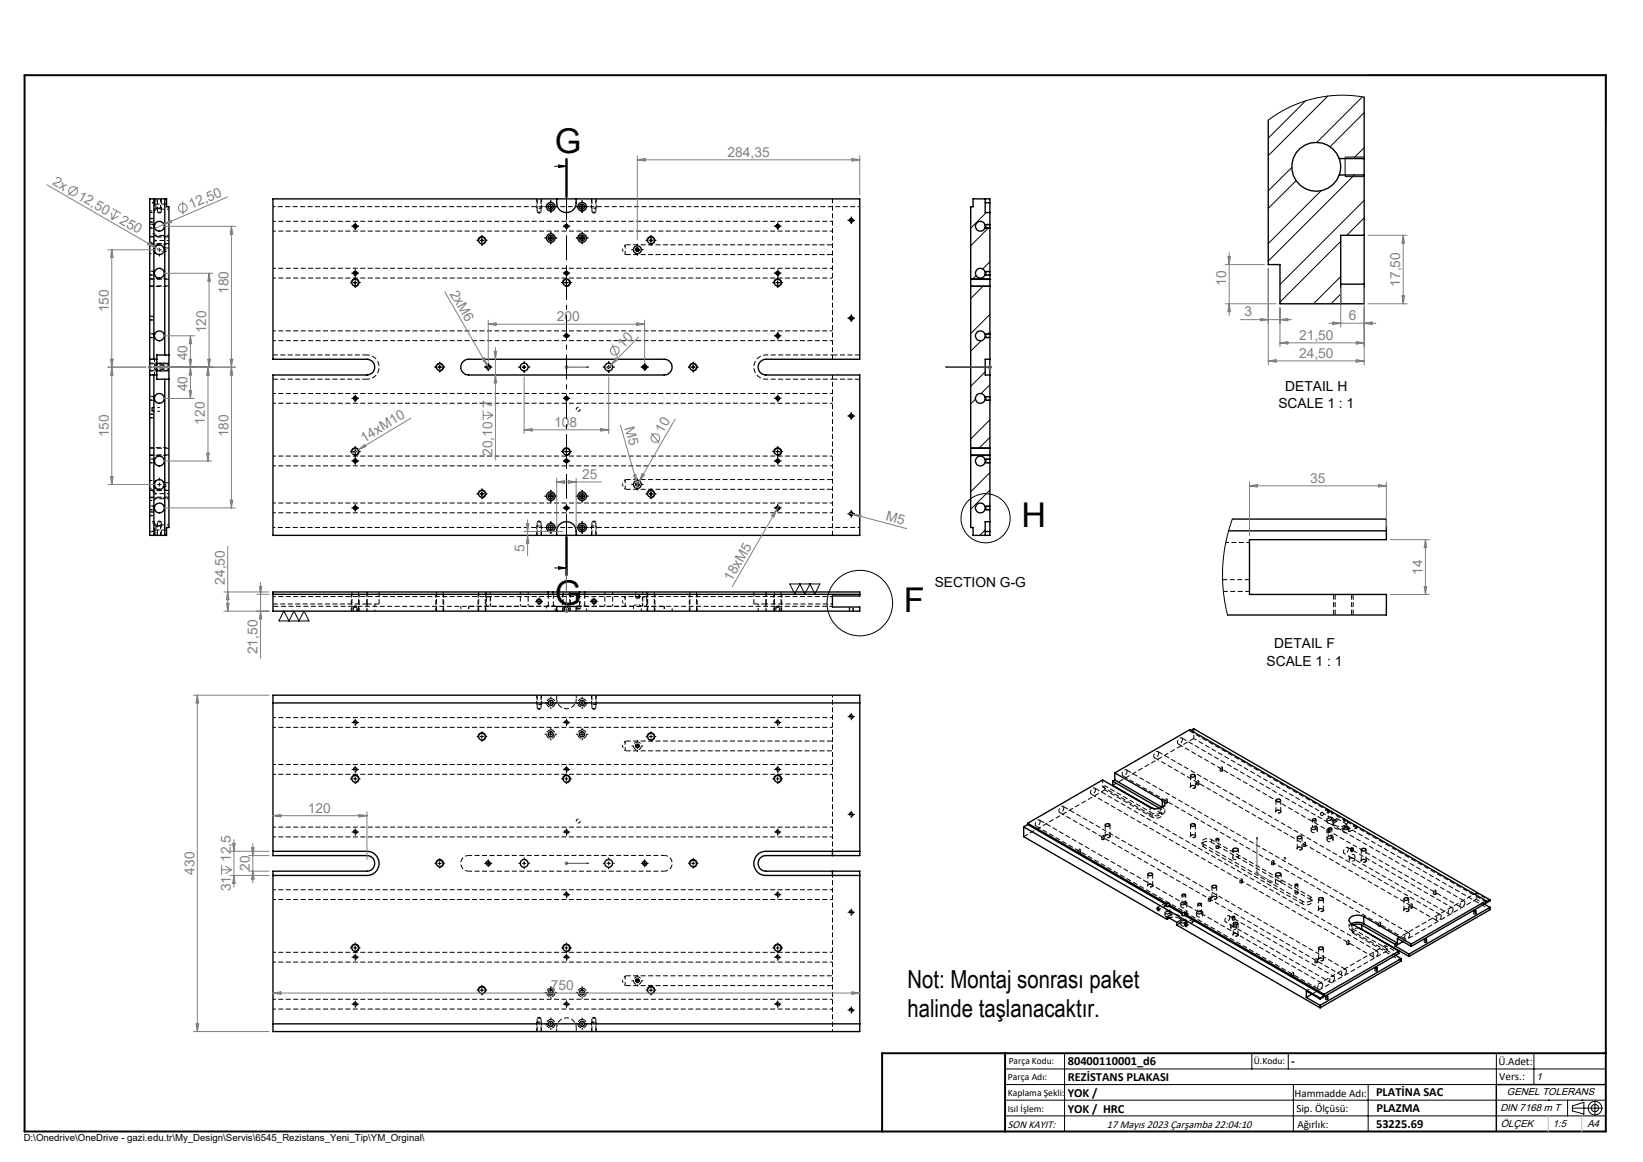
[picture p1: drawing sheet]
<svg xmlns="http://www.w3.org/2000/svg" width="420mm" height="297mm" viewBox="0 0 420 297" stroke-linecap="round" stroke-linejoin="round" font-family="sans-serif">
<defs><g id="words">
<g font-size="8.7">
<text x="141.8" y="39.1">G</text>
<text x="261.1" y="134.7">H</text>
<text x="141.8" y="154.6">G</text>
<text x="231" y="156.4">F</text>
</g>
<g font-size="6.3">
<text x="232" y="252.6">Not: Montaj sonrası paket</text>
<text x="232" y="259.9">halinde taşlanacaktır.</text>
</g>
<g font-size="3.5" fill="#808080">
<text x="186" y="40">284,35</text>
<text x="13.2" y="47" transform="rotate(30 13.2 47)">2x</text>
<text x="19.7" y="50.8" transform="rotate(30 19.7 50.8)">12,50</text>
<text x="48.9" y="53.5" transform="rotate(-23 48.9 53.5)">12,50</text>
<text x="30.4" y="56.9" transform="rotate(30 30.4 56.9)">250</text>
<text x="58.4" y="75.1" transform="rotate(-90 58.4 75.1)">180</text>
<text x="114.9" y="75.1" transform="rotate(60 114.9 75.1)">2xM6</text>
<text x="313.4" y="73.1" transform="rotate(-90 313.4 73.1)">10</text>
<text x="357.9" y="73.3" transform="rotate(-90 357.9 73.3)">17,50</text>
<text x="27.8" y="79.8" transform="rotate(-90 27.8 79.8)">150</text>
<text x="142.3" y="82">200</text>
<text x="318.1" y="80.9">3</text>
<text x="344.8" y="81.8">6</text>
<text x="52.7" y="85.2" transform="rotate(-90 52.7 85.2)">120</text>
<text x="159.3" y="89.1" transform="rotate(-45 159.3 89.1)">10</text>
<text x="332.1" y="86.8">21,50</text>
<text x="47.9" y="92.1" transform="rotate(-90 47.9 92.1)">40</text>
<text x="332.1" y="91.4">24,50</text>
<text x="47.9" y="100" transform="rotate(-90 47.9 100)">40</text>
<text x="125.9" y="104.2" transform="rotate(-90 125.9 104.2)">7</text>
<text x="27.8" y="111.8" transform="rotate(-90 27.8 111.8)">150</text>
<text x="52.4" y="108.6" transform="rotate(-90 52.4 108.6)">120</text>
<text x="58.4" y="111.8" transform="rotate(-90 58.4 111.8)">180</text>
<text x="93.1" y="113.2" transform="rotate(-31 93.1 113.2)">14xM10</text>
<text x="141.6" y="109">108</text>
<text x="159.6" y="109.4" transform="rotate(74 159.6 109.4)">M5</text>
<text x="169.5" y="111" transform="rotate(-60 169.5 111)">10</text>
<text x="125.9" y="116.6" transform="rotate(-90 125.9 116.6)">20,10</text>
<text x="148.8" y="122.4">25</text>
<text x="334.9" y="123.4">35</text>
<text x="226.3" y="132.9" transform="rotate(15 226.3 132.9)">M5</text>
<text x="134.1" y="141" transform="rotate(-90 134.1 141)">5</text>
<text x="57.4" y="149.5" transform="rotate(-90 57.4 149.5)">24,50</text>
<text x="187" y="148.7" transform="rotate(-60 187 148.7)">18xM5</text>
<text x="363.6" y="146.9" transform="rotate(-90 363.6 146.9)">14</text>
<text x="65.8" y="167.2" transform="rotate(-90 65.8 167.2)">21,50</text>
<text x="78.7" y="207.7">120</text>
<text x="59" y="220.4" transform="rotate(-90 59 220.4)">12,5</text>
<text x="49.7" y="223.6" transform="rotate(-90 49.7 223.6)">430</text>
<text x="59" y="227.8" transform="rotate(-90 59 227.8)">31</text>
<text x="63.8" y="222.6" transform="rotate(-90 63.8 222.6)">20</text>
<text x="140.8" y="253">750</text>
</g>
<g font-size="3.5">
<text x="328.5" y="99.8">DETAIL H</text>
<text x="326.8" y="104.4">SCALE 1 : 1</text>
<text x="239" y="149.9">SECTION G-G</text>
<text x="325.7" y="165.7">DETAIL F</text>
<text x="323.8" y="170.3">SCALE 1 : 1</text>
</g>
<g font-size="3.2">
<text x="272.9" y="272.3">80400110001_d6</text>
<text x="330" y="272.2">-</text>
<text x="272.9" y="280.3">YOK /</text>
<text x="272.9" y="276.3">REZİSTANS PLAKASI</text>
<text x="351.8" y="280">PLATİNA SAC</text>
<text x="272.9" y="284.4">YOK / HRC</text>
<text x="351.9" y="284.3">PLAZMA</text>
<text x="351.8" y="288.3">53225.69</text>
</g>
<g font-size="2.8">
<text x="383" y="272.2">Ü.Adet:</text>
<text x="330.9" y="280.3">Hammadde Adı:</text>
<text x="383.3" y="276">Vers.:</text>
<text x="331.4" y="284.3">Sip. Ölçüsü:</text>
<text x="257.6" y="288.3">SON KAYIT:</text>
<text x="282.9" y="288.3">17 Mayıs 2023 Çarşamba 22:04:10</text>
<text x="331.6" y="288.3">Ağırlık:</text>
</g>
<g font-size="2.6">
<text x="392.8" y="276">1</text>
<text x="385.2" y="279.9">GENEL TOLERANS</text>
<text x="383.5" y="284">DIN 7168 m T</text>
<text x="383.6" y="288.1">ÖLÇEK</text>
<text x="396.9" y="288.1">1:5</text>
<text x="405.8" y="288.1">A4</text>
</g>
<g font-size="2.5">
<text x="257.9" y="272">Parça Kodu:</text>
<text x="320.5" y="272">Ü.Kodu:</text>
<text x="257.6" y="280">Kaplama Şekli:</text>
<text x="257.6" y="276">Parça Adı:</text>
<text x="257.6" y="284.1">Isıl İşlem:</text>
<text x="6.1" y="291.6">D:\Onedrive\OneDrive - gazi.edu.tr\My_Design\Servis\6545_Rezistans_Yeni_Tip\YM_Orginal\</text>
</g>
</g></defs>
<g fill="none" stroke="#000" stroke-width=".26" stroke-dasharray="1.3 .6" stroke-dashoffset=".1" stroke-linecap="butt">
<path d="M42.6 52.2h-3M148.2 52.8h-6.7M212.8 50.8v41M38.3 73.1h4.9M38.3 62.3h4.9M43.2 71.4h-4.9M43.2 60.6h-4.9M38.3 94.7h4.9M43.2 93h-4.9M93.8 90.7h-24M93.8 96.9h-24M212.8 95.8v41"/>
<path d="M38.3 116.3h4.9M43.2 114.6h-4.9M38.3 127.1h4.9M39.6 135.5h3M43.2 125.4h-4.9M141.5 134.8h6.7M90 151.3v4.9M91.7 156.2v-4.9M93.8 154.4h-24M111.6 151.3v4.9M113.3 156.2v-4.9M122.4 151.3v4.9"/>
<path d="M124.1 156.2v-4.9M140.2 151.9v3M141.5 154.9v-3M144 151.3v4.9M145.7 156.2v-4.9M148.2 151.9v3M149.5 154.9v-3M165.6 151.3v4.9M167.3 156.2v-4.9M176.4 151.3v4.9M178.1 156.2v-4.9M198 151.3v4.9"/>
<path d="M199.7 156.2v-4.9M312.6 148.2h6.8M304.1 186.8l35.6 20.5M305.2 188.8l-20.8 11.9M282.4 201.9l-20.7 11.9M283.6 213.5a.37 .37 0 0 1 0 .5 .37 .37 0 0 1-.5 .1l-.2-.1a.36 .36 0 0 1-.4-.4 .36 .36 0 0 1 .6-.2l.5 .1M305.4 213.5a.37 .37 0 0 1 0 .5 .37 .37 0 0 1-.5 .1l-.1-.1a.36 .36 0 0 1-.4-.4 .36 .36 0 0 1 .5-.2l.5 .1M305.4 200.9a.37 .37 0 0 1 0 .5 .37 .37 0 0 1-.5 .1h-.1a.36 .36 0 0 1-.4-.5 .36 .36 0 0 1 .5-.2l.5 .1M327.2 207.2a.37 .37 0 0 1 .1 .5 .37 .37 0 0 1-.5 .1h-.2a.36 .36 0 0 1-.4-.5 .36 .36 0 0 1 .5-.2l.5 .1M332.7 216.6a.37 .37 0 0 1 0 .5 .37 .37 0 0 1-.5 .1h-.2a.36 .36 0 0 1-.4-.4 .36 .36 0 0 1 .6-.3l.5 .1M344.3 210.7l-2.5-1.5M344.4 210.1l35.5 20.5"/>
<path d="M349 219.8a.37 .37 0 0 1 .1 .5 .37 .37 0 0 1-.5 .1l-.2-.1a.36 .36 0 0 1-.4-.4 .36 .36 0 0 1 .5-.2l.5 .1M294.5 226.1a.37 .37 0 0 1 0 .5 .37 .37 0 0 1-.5 .1l-.2-.1a.36 .36 0 0 1-.4-.4 .36 .36 0 0 1 .6-.2l.5 .1M310.8 229.2a.37 .37 0 0 1 .1 .5 .37 .37 0 0 1-.5 .1h-.2a.36 .36 0 0 1-.4-.4 .36 .36 0 0 1 .5-.3l.5 .1M316.3 238.7a.37 .37 0 0 1 .1 .5 .37 .37 0 0 1-.6 .1l-.1-.1a.36 .36 0 0 1-.4-.4 .36 .36 0 0 1 .5-.2l.5 .1M338.1 232.4a.37 .37 0 0 1 .1 .5 .37 .37 0 0 1-.5 .1l-.2-.1a.36 .36 0 0 1-.4-.4 .36 .36 0 0 1 .5-.2l.5 .1M347.5 237.3a1.36 1.36 0 0 0-1.8 .9l.4 .4M359.9 232.4a.37 .37 0 0 1 .1 .5 .37 .37 0 0 1-.5 .1l-.2-.1a.36 .36 0 0 1-.4-.4 .36 .36 0 0 1 .5-.2l.5 .1M338.1 245a.37 .37 0 0 1 .1 .5 .37 .37 0 0 1-.5 .1l-.2-.1a.36 .36 0 0 1-.4-.4 .36 .36 0 0 1 .5-.2l.5 .1"/>
</g>
<g fill="none" stroke="#000" stroke-width=".26" stroke-dasharray="1.3 .6" stroke-dashoffset=".3" stroke-linecap="butt">
<path d="M39.5 54.3v-2.5M159.8 62.6v2.5M162.8 64.3a.5 .5 0 0 0 .6-.4 .5 .5 0 0 0-.5-.6 .5 .5 0 0 0-.4 .6M147.7 105.1a.5 .5 0 0 0 .6-.4 .5 .5 0 0 0-.5-.6 .5 .5 0 0 0-.5 .6M39.5 135.8v-2.5M159.8 122.6v2.5M162.8 124.3a.5 .5 0 0 0 .6-.4 .5 .5 0 0 0-.5-.6 .5 .5 0 0 0-.4 .6M159.8 152.5v2.5M90.8 184.2a.42 .42 0 0 1 .4 .6 .42 .42 0 0 1-.7 .1 .42 .42 0 0 1 .2-.6l.1-.1M90.8 196.2a.42 .42 0 0 1 .4 .6 .42 .42 0 0 1-.7 .1 .42 .42 0 0 1 .2-.6l.1-.1M144.8 184.2a.42 .42 0 0 1 .4 .6 .42 .42 0 0 1-.7 .1 .42 .42 0 0 1 .2-.6l.1-.1M144.8 196.2a.42 .42 0 0 1 .4 .6 .42 .42 0 0 1-.7 .1 .42 .42 0 0 1 .2-.6l.1-.1"/>
<path d="M159.8 189.4v2.5M198.8 184.2a.42 .42 0 0 1 .4 .6 .42 .42 0 0 1-.7 .1 .42 .42 0 0 1 .2-.6l.1-.1M198.8 196.2a.42 .42 0 0 1 .4 .6 .42 .42 0 0 1-.7 .1 .42 .42 0 0 1 .2-.6l.1-.1M217.5 183.6a.5 .5 0 0 0 .6-.4 .5 .5 0 0 0-.5-.5 .5 .5 0 0 0-.5 .6M217.6 182.7a.42 .42 0 0 1 .4 .6 .42 .42 0 0 1-.7 .2 .42 .42 0 0 1 .2-.7l.1-.1M288.1 197.2a.5 .5 0 0 0-.5-.5 .5 .5 0 0 0-.5 .4 .68 .68 0 0 0 .2 1.2 1.28 1.28 0 0 0 .8-1.1M296.2 192.5a.5 .5 0 0 0-.5-.5 .5 .5 0 0 0-.5 .5 .68 .68 0 0 0 .1 1.2 1.28 1.28 0 0 0 .9-1.2M302.3 189a.5 .5 0 0 0-.5-.5 .5 .5 0 0 0-.5 .5 .68 .68 0 0 0 .1 1.2 1.28 1.28 0 0 0 .9-1.2M305.2 186.3v2.5M90.8 212.2a.42 .42 0 0 1 .4 .6 .42 .42 0 0 1-.7 .1 .42 .42 0 0 1 .2-.6l.1-.1M144.8 212.2a.42 .42 0 0 1 .4 .6 .42 .42 0 0 1-.7 .1 .42 .42 0 0 1 .2-.6l.1-.1M147.7 210.3a.5 .5 0 0 0 .6-.4 .5 .5 0 0 0-.5-.5 .5 .5 0 0 0-.5 .6"/>
<path d="M169.8 218.6a2.01 2.01 0 0 1 2 2.1 2.01 2.01 0 0 1-2 2M198.8 212.2a.42 .42 0 0 1 .4 .6 .42 .42 0 0 1-.7 .1 .42 .42 0 0 1 .2-.6l.1-.1M217.5 208.6a.5 .5 0 0 0 .6-.4 .5 .5 0 0 0-.5-.5 .5 .5 0 0 0-.5 .6M217.6 207.7a.42 .42 0 0 1 .4 .6 .42 .42 0 0 1-.7 .2 .42 .42 0 0 1 .2-.7l.1-.1M265.9 210a.5 .5 0 0 0-.5-.5 .5 .5 0 0 0-.5 .5 .68 .68 0 0 0 .1 1.2 1.28 1.28 0 0 0 .9-1.2M271.9 206.5a.5 .5 0 0 0-.4-.5 .5 .5 0 0 0-.5 .5 .68 .68 0 0 0 .1 1.2 1.28 1.28 0 0 0 .8-1.2M280 201.8a.5 .5 0 0 0-.5-.5 .5 .5 0 0 0-.5 .5 .68 .68 0 0 0 .2 1.2 1.28 1.28 0 0 0 .8-1.2M282.4 200.8l-.5 .4M294 208.1l-12.1-6.9M294.6 207.8l-12.2-7M294.6 208.9l-12.2-7M307.3 215.2v.7"/>
<path d="M307.7 215.8v.7M309.7 214.6v.7M309.7 214.6l25.3 14.6M309.7 215.3l25.3 14.6M340.7 210.2v.7M341.3 209.5v.7M341.8 209.2v.7M343.8 210.9v.7M343.8 210.9a2.27 2.27 0 0 1-3-.6v-.3l.5-.5M343.8 211.6a2.27 2.27 0 0 1-3-.6v-.3l.5-.5M344.3 211.4v-.7M344.7 217a.5 .5 0 0 0-.5-.5 .5 .5 0 0 0-.5 .5 .68 .68 0 0 0 .1 1.2 1.28 1.28 0 0 0 .9-1.2"/>
<path d="M119.8 222.7a2.01 2.01 0 0 1-2-2 2.01 2.01 0 0 1 2-2.1M144.8 228.2a.42 .42 0 0 1 .4 .6 .42 .42 0 0 1-.7 .1 .42 .42 0 0 1 .2-.6l.1-.1M198.8 228.2a.42 .42 0 0 1 .4 .6 .42 .42 0 0 1-.7 .1 .42 .42 0 0 1 .2-.6l.1-.1M217.5 233.6a.5 .5 0 0 0 .6-.4 .5 .5 0 0 0-.5-.5 .5 .5 0 0 0-.5 .6M217.6 232.7a.42 .42 0 0 1 .4 .6 .42 .42 0 0 1-.7 .2 .42 .42 0 0 1 .2-.7l.1-.1M298.8 234a2.27 2.27 0 0 1 3.1 .6l-.1 .4-.4 .4M301.4 235.4v.7M301.9 235.4v-.7M314.4 234.5a.5 .5 0 0 0-.5-.5 .5 .5 0 0 0-.5 .5 .68 .68 0 0 0 .1 1.2 1.28 1.28 0 0 0 .9-1.2M332.9 230.3v.7M332.9 230.3l-25.2-14.5M332.9 231l-25.2-14.5"/>
<path d="M335 229.2v.7M335.4 230.5v-.7M346.1 238.6l12.1 7M360.3 238.9a.93 .93 0 0 1-1.2 1 1.06 1.06 0 0 1 1.1-1.4l.1 .4M368.4 234.2a.93 .93 0 0 1-1.2 1 1.06 1.06 0 0 1 1.1-1.4l.1 .4M371.4 232.5a.93 .93 0 0 1-1.1 1 1.06 1.06 0 0 1 1-1.4l.1 .4M374.5 230.7a.93 .93 0 0 1-1.2 1 1.06 1.06 0 0 1 1-1.4l.2 .4M90.8 244.2a.42 .42 0 0 1 .4 .6 .42 .42 0 0 1-.7 .1 .42 .42 0 0 1 .2-.6l.1-.1M90.8 256.2a.42 .42 0 0 1 .4 .6 .42 .42 0 0 1-.7 .1 .42 .42 0 0 1 .2-.6l.1-.1M144.8 244.2a.42 .42 0 0 1 .4 .6 .42 .42 0 0 1-.7 .1 .42 .42 0 0 1 .2-.6l.1-.1M144.8 256.2a.42 .42 0 0 1 .4 .6 .42 .42 0 0 1-.7 .1 .42 .42 0 0 1 .2-.6l.1-.1M159.8 249.4v2.5"/>
<path d="M198.8 244.2a.42 .42 0 0 1 .4 .6 .42 .42 0 0 1-.7 .1 .42 .42 0 0 1 .2-.6l.1-.1M198.8 256.2a.42 .42 0 0 1 .4 .6 .42 .42 0 0 1-.7 .1 .42 .42 0 0 1 .2-.6l.1-.1M217.5 258.6a.5 .5 0 0 0 .6-.4 .5 .5 0 0 0-.5-.5 .5 .5 0 0 0-.5 .6M217.6 257.7a.42 .42 0 0 1 .4 .6 .42 .42 0 0 1-.7 .2 .42 .42 0 0 1 .2-.7l.1-.1M338.1 251.7a.93 .93 0 0 1-1.2 1 1.06 1.06 0 0 1 1.1-1.4l.1 .4M341.1 249.9a.93 .93 0 0 1-1.1 1.1 1.06 1.06 0 0 1 1-1.4l.1 .3M344.2 248.2a.93 .93 0 0 1-1.2 1 1.06 1.06 0 0 1 1-1.4l.2 .4M352.3 243.5a.93 .93 0 0 1-1.2 1.1 1.06 1.06 0 0 1 1-1.5l.2 .4M354.1 242.8l.6-.3M358.6 240.7l18.8-10.9"/>
</g>
<g fill="none" stroke="#000" stroke-width=".26" stroke-dasharray="1.3 .6" stroke-dashoffset=".5" stroke-linecap="butt">
<path d="M38.3 56.7h1.1M38.3 58.3h1M39.3 57.3h-1M39.4 55.9h-1.1M39.5 51.8v-1M39.6 53.9v-2.2M137.3 54.2h1M151.3 54.2h1M38.3 70.3h1M39.3 69.3h-1M39.6 61.9v-2.2M41.6 64.3h1"/>
<path d="M42.6 63.3h-1M38.3 81.7h1.1M38.3 86.3h1M39.3 85.3h-1M39.4 80.9h-1.1M39.5 95.8v-4M93.8 96.9a3.1 3.1 0 0 0 3.1-3.1 3.1 3.1 0 0 0-3.1-3.1M195.8 96.9a3.1 3.1 0 0 1-3.1-3.1 3.1 3.1 0 0 1 3.1-3.1M38.3 106.7h1.1M38.3 118.3h1M38.3 102.3h1M39.3 117.3h-1"/>
<path d="M39.3 101.3h-1M39.4 105.9h-1.1M38.3 131.7h1.1M38.3 130.3h1M39.3 129.3h-1M39.4 130.9h-1.1M39.5 136.8v-1M39.6 135.9v-2.2M39.6 127.9v-2.2M41.3 133.4h-1M41.6 124.3h1M42.6 123.3h-1"/>
<path d="M138.3 133.4h-1M152.3 133.4h-1M319.4 138.7h-6M90.3 155.3v.9M91.3 156.2v-.9M141.9 154.9h-2.2M144.3 155.3v.9M145.3 156.2v-.9M148.3 155.6h-1M149.9 154.9h-2.2M162.4 151.9v.9M163.4 152.8v-.9"/>
<path d="M198.3 155.3v.9M199.2 155h13.6M199.3 156.2v-.9M217.2 155.1v1.1M218 156.2v-1.1M142.3 178.7v-1M147.3 177.7v1M147.3 178.7a2.5 2.5 0 0 1-2.5 2.5 2.5 2.5 0 0 1-2.5-2.5M91.1 197.1l.2-.5-.2-.4M91.1 185.1l.2-.5-.2-.4M137.3 181.1h1M145.1 185.1l.2-.5-.2-.4"/>
<path d="M145.1 197.1l.2-.5-.2-.4M151.3 181.1h1M199.1 185.1l.2-.5-.2-.4M199.1 197.1l.2-.5-.2-.4M91.1 213.1l.2-.5-.2-.4M145.1 213.1l.2-.5-.2-.4M199.1 213.1l.2-.5-.2-.4M282.4 201.9v-1.1M294.6 208.9v-1.1M296.6 206.7v1M296.6 207.7l-2-1.1M297 208.3v-1.1"/>
<path d="M310.9 214.5v2.1M311.5 216.8l.1-.1a.37 .37 0 0 0-.4-.3 .37 .37 0 0 0-.3 .4h.6M311.6 216.6v-2.1M315.2 217.2v2.1M316.6 219.3v-2.1M335.5 209.5v2.1M336.4 211.6v-2.1M339.5 211.9v2.1M339.5 207.2v2.1M339.8 207.5a.35 .35 0 0 0-.1-.4 .35 .35 0 0 0-.5 .1 .35 .35 0 0 0 .1 .4 .35 .35 0 0 0 .5-.1M340.5 214v-2.1M343.6 209.5v2.1"/>
<path d="M345.4 219.2l25 14.4M346.9 211.6a.35 .35 0 0 0-.2-.5 .35 .35 0 0 0-.4 .1 .35 .35 0 0 0 .1 .5 .35 .35 0 0 0 .5-.1M145.1 229.1l.2-.5-.2-.4M199.1 229.1l.2-.5-.2-.4M299.1 233.2v-2.1M302.2 228.8v2.1M303.1 235.5v-2.1M303.1 230.9v-2.1M306.2 231.1v2.1M307.1 233.2v-2.1M315.1 236.7l25 14.4M326.1 223.5v2.1"/>
<path d="M327.5 225.6v-2.1M331.1 226.1v2.2M331.7 228.5l.1-.1a.37 .37 0 0 0-.4-.4 .37 .37 0 0 0-.3 .4l.6 .1M331.8 228.3v-2.2M345.7 237v1M346.1 238.6v-1M380.9 230.2l-3.5-2M91.1 257.1l.2-.5-.2-.4M91.1 245.1l.2-.5-.2-.4M145.1 245.1l.2-.5-.2-.4M145.1 257.1l.2-.5-.2-.4M199.1 245.1l.2-.5-.2-.4"/>
<path d="M199.1 257.1l.2-.5-.2-.4M354.1 241.7l3.5 2M138.3 260.3h-1M142.3 262.7a2.5 2.5 0 0 1 2.5-2.5 2.5 2.5 0 0 1 2.5 2.5M142.3 263.7v-1M147.3 262.7v1M152.3 260.3h-1"/>
</g>
<g fill="none" stroke="#000" stroke-width=".26" stroke-dasharray="1.3 .6" stroke-dashoffset=".7" stroke-linecap="butt">
<path d="M38.3 53.9h1.3M39.6 51.7h-1.3M39.6 59.7h-1.3M39.6 53.5h3.6M140.2 52.8h-70.4M219.8 52.8h-70.3M38.3 61.9h1.3M39.6 61.5h3.6M43.2 60.2h-3.6M159.1 63.8l.7 1.3M159.8 62.6l-.7 1.2M39.5 94.3h3.7"/>
<path d="M39.5 94.8h3.7M43.2 93.3h-3.7M43.2 92.8h-3.7M195.8 96.9h17M195.8 90.7h17M38.3 135.9h1.3M38.3 127.9h1.3M39.6 133.7h-1.3M39.6 125.7h-1.3M39.6 127.5h3.6M43.2 134.2h-3.6M43.2 126.2h-3.6"/>
<path d="M69.8 134.8h70.4M149.5 134.8h70.3M159.1 123.8l.7 1.3M159.8 122.6l-.7 1.2M124.3 151.3v3.7M125.3 155v-3.7M133 151.3v3.7M135 155v-3.7M139.7 154.9v1.3M141.9 156.2v-1.3M147.3 153.6v1.4M147.7 154.9v1.3"/>
<path d="M149.9 156.2v-1.3M154.6 151.3v3.7M156.6 155v-3.7M159.1 153.7l.7 1.3M159.8 152.5l-.7 1.2M164.3 151.3v3.7M165.3 155v-3.7M195.8 154.4h17M198.8 154.9l.4 .1h-.8M212.8 177.7v39.9M159.1 190.7l.7 1.2M159.8 189.4l-.7 1.3"/>
<path d="M283.6 214a.4 .4 0 0 0 .2-.5 .4 .4 0 0 0-.5-.2 .48 .48 0 0 0-.7 .1 .48 .48 0 0 0 0 .6l.5 .1 .5-.1M296.6 206.7a.72 .72 0 0 1 .3 .8 .72 .72 0 0 1-.8 .5l-.8 .1-.7-.3M296.6 207.7a.72 .72 0 0 1 .3 .9 .72 .72 0 0 1-.8 .5h-.8l-.7-.2M297.1 206.3a1 1 0 0 1 .7 1.1 1 1 0 0 1-.9 .9 3.5 3.5 0 0 1-2.9-.2M305.5 214a.4 .4 0 0 0 .1-.5 .4 .4 0 0 0-.5-.2 .48 .48 0 0 0-.6 .1 .48 .48 0 0 0-.1 .6l.5 .1 .6-.1M305.5 201.4a.4 .4 0 0 0 .1-.5 .4 .4 0 0 0-.5-.2 .48 .48 0 0 0-.6 .1 .48 .48 0 0 0-.1 .6l.5 .1 .6-.1M307.7 215.8a.72 .72 0 0 1-.4-.9 .72 .72 0 0 1 .8-.5h.9l.7 .2M307.7 216.5a.72 .72 0 0 1-.4-.9 .72 .72 0 0 1 .8-.5h.9l.7 .2M316.4 219a.4 .4 0 0 1 .1 .6 .4 .4 0 0 1-.5 .1 .48 .48 0 0 1-.6 0 .48 .48 0 0 1-.1-.7l.5-.1 .6 .1M327.3 207.7a.4 .4 0 0 0 .1-.5 .4 .4 0 0 0-.5-.2 .48 .48 0 0 0-.6 .1 .48 .48 0 0 0-.1 .6l.6 .1 .5-.1M332.7 217.2a.4 .4 0 0 0 .2-.6 .4 .4 0 0 0-.5-.1 .48 .48 0 0 0-.7 0 .48 .48 0 0 0 0 .6l.5 .2 .5-.1M346.1 218.4a.56 .56 0 0 1 0 .9 .56 .56 0 0 1-.8-.2l-.4-.2 .7-.4 .5-.1"/>
<path d="M212.8 223.8v39.9M294.6 226.6a.4 .4 0 0 0 .1-.5 .4 .4 0 0 0-.5-.2 .48 .48 0 0 0-.6 .1 .48 .48 0 0 0-.1 .6l.5 .1 .6-.1M310.9 229.8a.4 .4 0 0 0 .2-.6 .4 .4 0 0 0-.6-.1 .48 .48 0 0 0-.6 0 .48 .48 0 0 0 0 .6l.5 .2 .5-.1M315.8 235.9a.56 .56 0 0 1 0 .9 .56 .56 0 0 1-.8-.2l-.4-.2 .7-.4 .5-.1M316.4 239.2a.4 .4 0 0 0 .1-.5 .4 .4 0 0 0-.5-.2 .48 .48 0 0 0-.6 .1 .48 .48 0 0 0-.1 .6l.5 .1 .6-.1M327.3 225.3a.4 .4 0 0 1 .1 .6 .4 .4 0 0 1-.5 .1 .48 .48 0 0 1-.6 0 .48 .48 0 0 1-.1-.7l.6-.1 .5 .1M335 229.2a.72 .72 0 0 1 .3 .8 .72 .72 0 0 1-.8 .5l-.8 .1-.8-.3M335 229.9a.72 .72 0 0 1 .3 .8 .72 .72 0 0 1-.8 .5l-.8 .1-.8-.3M338.2 232.9a.4 .4 0 0 0 .1-.5 .4 .4 0 0 0-.5-.2 .48 .48 0 0 0-.6 .1 .48 .48 0 0 0-.1 .6l.6 .1 .5-.1M346.1 236.4a.62 .62 0 0 0-.4 .6 .62 .62 0 0 0 .4 .6M349.1 220.3a.4 .4 0 0 0 .1-.5 .4 .4 0 0 0-.5-.2 .48 .48 0 0 0-.6 .1 .48 .48 0 0 0 0 .6l.5 .1 .5-.1M360 232.9a.4 .4 0 0 0 .1-.5 .4 .4 0 0 0-.5-.2 .48 .48 0 0 0-.6 .1 .48 .48 0 0 0 0 .6l.5 .1 .5-.1"/>
<path d="M159.1 250.7l.7 1.2M159.8 249.4l-.7 1.3M338.2 245.5a.4 .4 0 0 0 .1-.5 .4 .4 0 0 0-.5-.2 .48 .48 0 0 0-.6 .1 .48 .48 0 0 0-.1 .6l.6 .1 .5-.1"/>
</g>
<g fill="none" stroke="#000" stroke-width=".26" stroke-dasharray="1.3 .6" stroke-linecap="butt">
<path d="M39.3 57.3v.1M39.3 58.2v.1M40.2 53.2h-.3M40.3 54.2h.5M40.3 54.2l.5 .3M40.5 53.2h-.3M40.8 54.2h.5M40.8 54.5l.5-.3M41.1 53.2h-.6M137.3 54.2l.5 .3M137.8 54.5l.5-.3M151.3 54.2l.5 .3"/>
<path d="M151.8 54.5l.5-.3M39.3 69.3v.1M39.3 70.2v.1M41.6 63.4v-.1M41.6 64.3v-.1M39.3 85.3v.1M39.3 86.2v.1M41.9 94v.4M41.9 93.2v.6M41.9 93.8v.2M212.8 90.7h7M219.8 96.9h-7"/>
<path d="M38.9 104.4v-.3M38.9 105.1v-.5M38.9 104.6v-.2M39.3 117.3v.1M39.3 101.3v.1M39.3 118.2v.1M39.3 102.2v.1M39.3 129.3v.1M39.3 130.2v.1M39.9 134.4h.6M40.5 134.4h.2M40.7 134.4h.4"/>
<path d="M40.8 133.1l-.5 .3M41.3 133.4l-.5-.3M41.6 124.3v-.1M41.6 123.4v-.1M137.8 133.1l-.5 .3M138.3 133.4l-.5-.3M151.8 133.1l-.5 .3M152.3 133.4l-.5-.3M90.5 155.2h.6M91.1 155.2h.1M91.2 155.2l.1 .1M93.8 151.3v3.1"/>
<path d="M93.8 154.4v-3.1M96.9 154.4h-3.1M96.9 154.4v-3.1M144.3 155.3l.2-.1M144.5 155.2h.6M145.1 155.2h.1M145.2 155.2l.1 .1M162.5 152.5h.4M162.5 152.8h-.1M162.7 152.8h-.2M162.9 152.5h.5M163 152.5h-.1"/>
<path d="M163.2 152.8h-.5M163.3 152.8h-.1M192.7 154.4h3.1M192.7 151.3v3.1M195.8 151.3v3.1M195.8 154.4v-3.1M198.5 155.2h.6M199.1 155.2h.1M199.2 155.2l.1 .1M140.8 178.6a1.1 1.1 0 0 1 1 1.5 1.1 1.1 0 0 1-1.8 .3 1.1 1.1 0 0 1 .5-1.8h.3M148.8 178.6a1.1 1.1 0 0 1 1 1.5 1.1 1.1 0 0 1-1.8 .3 1.1 1.1 0 0 1 .5-1.8h.3M90.5 196.2l-.2 .6"/>
<path d="M90.5 184.2l-.2 .6M90.7 197.1h.4M90.7 185.1h.4M91.1 196.2h-.6M91.1 184.2h-.6M137.3 181.1l.5 .3M137.8 181.4l.5-.3M140.8 186.6a1.1 1.1 0 0 1 1 1.5 1.1 1.1 0 0 1-1.8 .3 1.1 1.1 0 0 1 .5-1.8h.3M144.5 184.2l-.2 .6M144.5 196.2l-.2 .6M144.7 185.1h.4M144.7 197.1h.4"/>
<path d="M145.1 184.2h-.6M145.1 196.2h-.6M148.8 186.6a1.1 1.1 0 0 1 1 1.5 1.1 1.1 0 0 1-1.8 .3 1.1 1.1 0 0 1 .5-1.8h.3M151.3 181.1l.5 .3M151.8 181.4l.5-.3M162.5 190.8l.2-.6M163.2 190.2l.1 .2M163.3 191l-.1 .1M163.3 190.4l.1 .3M198.5 184.2l-.2 .6M198.5 196.2l-.2 .6M198.7 185.1h.4"/>
<path d="M198.7 197.1h.4M199.1 184.2h-.6M199.1 196.2h-.6M304.1 186.5v.3M304.5 186.7l-.4 .1M90.5 212.2l-.2 .6M90.7 213.1h.4M91.1 212.2h-.6M144.5 212.2l-.2 .6M144.7 213.1h.4M145.1 212.2h-.6M198.5 212.2l-.2 .6"/>
<path d="M198.7 213.1h.4M199.1 212.2h-.6M296.6 206.7l-.1-.1M340.3 207.4v.3M340.4 207.4l-.1 .3M341.3 209.5l.5-.3M341.3 210.2l.5-.3M344.3 210.7l-.5 .2M344.3 211.4l-.5 .2M344.4 209.7v.4M344.5 209.8l-.1 .3M346 219.3l.1 .1"/>
<path d="M346.1 219.4a.4 .4 0 0 1 .2 .5 .4 .4 0 0 1-.5 .2 .48 .48 0 0 1-.7 0 .48 .48 0 0 1 0-.7l.6-.1M124.7 221.2a.6 .6 0 0 0 .7-.5 .6 .6 0 0 0-.6-.6 .6 .6 0 0 0-.6 .7M144.5 228.2l-.2 .6M144.7 229.1h.4M145.1 228.2h-.6M164.7 221.2a.6 .6 0 0 0 .7-.5 .6 .6 0 0 0-.6-.6 .6 .6 0 0 0-.6 .7M198.5 228.2l-.2 .6M198.7 229.1h.4M199.1 228.2h-.6M298.3 234.3l.5-.3M298.8 234v.6M301.4 236.1l-.5 .3"/>
<path d="M301.4 235.4l-.5 .3M315.7 236.8l.1 .1M315.8 236.9a.4 .4 0 0 1 .2 .5 .4 .4 0 0 1-.6 .2 .48 .48 0 0 1-.6-.1 .48 .48 0 0 1 0-.6l.6-.1M376.7 232.8v.7M377.3 233.5v-.7M90.5 256.2l-.2 .6M90.5 244.2l-.2 .6M90.7 257.1h.4M90.7 245.1h.4M91.1 256.2h-.6M91.1 244.2h-.6M137.8 260l-.5 .3"/>
<path d="M140.8 252.6a1.1 1.1 0 0 1 1 1.5 1.1 1.1 0 0 1-1.8 .3 1.1 1.1 0 0 1 .5-1.8h.3M144.5 244.2l-.2 .6M144.5 256.2l-.2 .6M144.7 245.1h.4M144.7 257.1h.4M145.1 244.2h-.6M145.1 256.2h-.6M148.8 252.6a1.1 1.1 0 0 1 1 1.5 1.1 1.1 0 0 1-1.8 .3 1.1 1.1 0 0 1 .5-1.8h.3M151.8 260l-.5 .3M162.5 250.8l.2-.6M163.2 250.2l.1 .2M163.3 251l-.1 .1"/>
<path d="M163.3 250.4l.1 .3M198.5 244.2l-.2 .6M198.5 256.2l-.2 .6M198.7 245.1h.4M198.7 257.1h.4M199.1 244.2h-.6M199.1 256.2h-.6M335.4 254.1l19.3-11.1M338.8 254.7v.6M339.4 255.3v-.6M351.5 247.4v.6M352.1 248v-.6"/>
<path d="M354.7 242.5v.5M364.1 240.1v.6M364.7 240.7v-.6M138.3 260.3l-.5-.3M140.8 260.6a1.1 1.1 0 0 1 1 1.5 1.1 1.1 0 0 1-1.8 .3 1.1 1.1 0 0 1 .5-1.8h.3M148.8 260.6a1.1 1.1 0 0 1 1 1.5 1.1 1.1 0 0 1-1.8 .3 1.1 1.1 0 0 1 .5-1.8h.3M152.3 260.3l-.5-.3"/>
</g>
<g fill="none" stroke="#000" stroke-width=".26" stroke-dasharray="1.3 .6" stroke-dashoffset="-.1" stroke-linecap="butt">
<path d="M40.3 50.8v3.4M41.3 54.2v-3.4M137.3 50.8v3.4M138.3 54.2v-3.4M151.3 50.8v3.4M152.3 54.2v-3.4M159.8 65.1h53M212.8 62.6h-53M40.3 133.4v3.4M41.3 136.8v-3.4M137.3 133.4v3.4M138.3 136.8v-3.4"/>
<path d="M151.3 133.4v3.4M152.3 136.8v-3.4M159.8 125.1h53M212.8 122.6h-53M69.8 155h20.6M91.2 155h51.1M142.3 155h-22.5M147.3 155h51.1M169.8 155h-22.5M340.9 151.9v5.3M341.3 151.9v5.3M345.5 157.2v-5.3"/>
<path d="M345.9 157.2v-5.3M137.3 177.7v3.4M151.3 177.7v3.4M138.3 181.1v-3.4M152.3 181.1v-3.4M159.8 191.9h53M212.8 189.4h-53M287 198.3l72.3 41.7M295.1 193.6l72.2 41.7M301.2 190.1l72.2 41.7M264.8 211.1l72.2 41.7M270.9 207.6l72.2 41.7"/>
<path d="M279 203l72.2 41.7M360.2 238.5l-72.3-41.7M368.2 233.8l-72.2-41.7M374.3 230.3l-72.2-41.7M159.8 251.9h53M212.8 249.4h-53M337.9 251.3l-72.2-41.7M344 247.8l-72.2-41.7M352.1 243.1l-72.3-41.7M137.3 260.3v3.4M138.3 263.7v-3.4M151.3 260.3v3.4"/>
<path d="M152.3 263.7v-3.4"/>
</g>
<g fill="none" stroke="#000" stroke-width=".26" stroke-dasharray="1.3 .6" stroke-dashoffset=".6" stroke-linecap="butt">
<path d="M38.3 58.2h1.3M38.3 54.3h1.2M39.5 51.8h-1.2M39.6 57.4h-1.3M69.8 59.1h143M138.4 53.2h-1.2M152.4 53.2h-1.2M212.8 56.6h-143M38.3 70.2h1.3M39.6 69.4h-1.3M41.9 64.2h1.3M43.2 63.4h-1.3"/>
<path d="M69.8 71.1h143M212.8 68.6h-143M38.3 86.2h1.3M39.5 95.8h-1.2M39.5 91.8h-1.2M39.6 85.4h-1.3M69.8 87.1h143M212.8 84.6h-143M38.3 118.2h1.3M38.3 102.2h1.3M38.9 105.1h2M39.6 117.4h-1.3"/>
<path d="M39.6 101.4h-1.3M40.9 104.1h-2M69.8 103.1h143M69.8 119.1h143M212.8 100.6h-143M212.8 116.6h-143M38.3 130.2h1.3M39.5 135.8h-1.2M39.5 133.3h-1.2M39.6 129.4h-1.3M41.9 124.2h1.3M43.2 123.4h-1.3"/>
<path d="M69.8 131.1h143M137.2 134.4h1.2M151.2 134.4h1.2M212.8 128.6h-143M90.4 155v1.2M91.2 156.2v-1.2M117.8 155v1.2M119.8 155v1.2M124.2 152.6h1.2M144.4 155v1.2M145.2 156.2v-1.2M148.3 155.6v-2"/>
<path d="M161.9 155v1.2M162.5 151.3v1.2M163.4 152.5v-1.2M163.9 156.2v-1.2M164.2 152.6h1.2M169.8 155v1.2M171.8 156.2v-1.2M198.4 155v1.2M199.2 156.2v-1.2M212.8 152.5h-143M69.8 185.9h143M69.8 197.9h143"/>
<path d="M138.4 180.1h-1.2M152.4 180.1h-1.2M212.8 183.4h-143M212.8 195.4h-143M69.8 213.9h143M212.8 211.4h-143M336.5 211.3a.42 .42 0 0 1 .2 .5 .42 .42 0 0 1-.5 .3 .6 .6 0 0 1-.7-.1 .6 .6 0 0 1-.2-.6l.7-.2 .5 .1M336.5 212.1a.42 .42 0 0 1 .2 .5 .42 .42 0 0 1-.5 .2 .6 .6 0 0 1-.7 0 .6 .6 0 0 1-.2-.7l.7-.2 .5 .2M338 208.5l1.7-1M339.3 206.8l-1.7 1M340.3 207.7l3.4 2M340.6 213.6a.42 .42 0 0 1 .1 .6 .42 .42 0 0 1-.5 .2 .6 .6 0 0 1-.7 0 .6 .6 0 0 1-.2-.7l.7-.2 .6 .1"/>
<path d="M340.6 214.4a.42 .42 0 0 1 .1 .5 .42 .42 0 0 1-.5 .2 .6 .6 0 0 1-.7 0 .6 .6 0 0 1-.2-.6l.7-.2 .6 .1M340.6 209a.42 .42 0 0 1 .1 .5 .42 .42 0 0 1-.5 .2 .6 .6 0 0 1-.7 0 .6 .6 0 0 1-.2-.6l.7-.3 .6 .2M340.6 209.7a.42 .42 0 0 1 .1 .6 .42 .42 0 0 1-.5 .2 .6 .6 0 0 1-.7-.1 .6 .6 0 0 1-.2-.6l.7-.2 .6 .1M344.6 211.3a.42 .42 0 0 1 .2 .5 .42 .42 0 0 1-.5 .3 .6 .6 0 0 1-.7-.1 .6 .6 0 0 1-.2-.6l.6-.2 .6 .1M344.6 212.1a.42 .42 0 0 1 .2 .5 .42 .42 0 0 1-.5 .2 .6 .6 0 0 1-.7 0 .6 .6 0 0 1-.2-.7l.6-.2 .6 .2M345 212.5l1.8-1M346.4 210.9l-1.7 1M69.8 229.9h143M212.8 227.4h-143M296.2 232.5l1.8-.9M297.6 230.9l-1.7 1M299.1 232.9a.42 .42 0 0 1 .2 .5 .42 .42 0 0 1-.5 .2 .6 .6 0 0 1-.7 0 .6 .6 0 0 1-.2-.6l.7-.3 .5 .2"/>
<path d="M299.1 233.6a.42 .42 0 0 1 .2 .6 .42 .42 0 0 1-.5 .2 .6 .6 0 0 1-.7 0 .6 .6 0 0 1-.2-.7l.7-.2 .5 .1M303.2 235.2a.42 .42 0 0 1 .2 .5 .42 .42 0 0 1-.6 .3 .6 .6 0 0 1-.6-.1 .6 .6 0 0 1-.2-.6l.6-.2 .6 .1M303.2 236a.42 .42 0 0 1 .2 .5 .42 .42 0 0 1-.6 .2 .6 .6 0 0 1-.6 0 .6 .6 0 0 1-.2-.6l.6-.3 .6 .2M303.2 230.5a.42 .42 0 0 1 .2 .6 .42 .42 0 0 1-.6 .2 .6 .6 0 0 1-.6 0 .6 .6 0 0 1-.2-.7l.6-.2 .6 .1M303.2 231.3a.42 .42 0 0 1 .2 .5 .42 .42 0 0 1-.6 .3 .6 .6 0 0 1-.6-.1 .6 .6 0 0 1-.2-.6l.6-.2 .6 .1M303.3 236.6l1.7-1M304.7 235l-1.7 1M307.2 232.9a.42 .42 0 0 1 .2 .5 .42 .42 0 0 1-.5 .2 .6 .6 0 0 1-.7 0 .6 .6 0 0 1-.2-.6l.7-.3 .5 .2M307.2 233.6a.42 .42 0 0 1 .2 .6 .42 .42 0 0 1-.5 .2 .6 .6 0 0 1-.7 0 .6 .6 0 0 1-.2-.7l.7-.2 .5 .1M69.8 245.9h143M69.8 257.9h143M212.8 243.4h-143"/>
<path d="M212.8 255.4h-143M354.1 241.7v1.1M137.2 261.3h1.2M151.2 261.3h1.2"/>
</g>
<g fill="none" stroke="#000" stroke-width=".35">
<path d="M324.2 30.7v36.9h3v10h21.5v-5M348.7 24.8v15.7M39.3 50.8v41M42.1 50.8v39.9M69.8 50.8h150v41h-24a2.01 2.01 0 0 0-2 2 2.01 2.01 0 0 0 2 2h24v41h-150v-41h24a2.01 2.01 0 0 0 2-2 2.01 2.01 0 0 0-2-2h-24zM142.3 50.8a2.67 2.67 0 0 0 2.9 3.5 2.7 2.7 0 0 0 2.1-3.5M251.8 57.4v.8M251.8 57.4a1.26 1.26 0 0 0-2-.6 1.26 1.26 0 0 0 0 2 1.26 1.26 0 0 0 2-.6M251.8 58.2h1.2M251.8 57.4h1.2M251.8 50.8v3.5h1.2M251.8 51.8h1.2"/>
<path d="M253 57.4v.8M253 51.8v2.5M253 51.8v-1h-4.3v2h-.6v18.6M253 54.3v3.1M253 58.2v11.2M342.4 40.5a6.4 6.4 0 0 1 0 4.2M342.4 40.5a6.3 6.3 0 0 0-9.6-2.9 6.3 6.3 0 0 0 0 10.1 6.3 6.3 0 0 0 9.6-3M342.4 44.7h6.3M342.4 40.5h6.3M348.7 40.5v4.2M348.7 44.7v15.4M248.1 71.4v1.7"/>
<path d="M248.1 71.4h4.9M248.1 73.1v41.5M248.1 73.1h4.9M251.8 69.4v.9M251.8 69.4a1.26 1.26 0 0 0-2-.6 1.26 1.26 0 0 0 0 2.1 1.26 1.26 0 0 0 2-.6M251.8 70.3h1.2M251.8 69.4h1.2M253 69.4v.9M253 71.4v1.7M253 70.3v1.1M253 73.1v12.3M342.7 72.6h6"/>
<path d="M348.7 60.1v12.5M348.7 60.1h-6v17.5M38.3 91.8v4M38.3 95.8h1.8M38.3 91.8h1.8M38.3 95.8v41h4.3v-2h.6v-37.9M39.3 95.8v41M40.1 91.8v4M40.1 95.8v1.1h3.1M42.1 96.9v39.9M43.2 90.7v6.2M43.2 90.7v-37.9h-.6v-2h-4.3v41"/>
<path d="M43.2 90.7h-3.1v1.1M118.4 92.4l.6-.4 .8-.2h50a2.01 2.01 0 0 1 2 2 2.01 2.01 0 0 1-2 2h-50a1.99 1.99 0 0 1-1.9-1.2 1.99 1.99 0 0 1 .5-2.2zM251.8 85.4v.9M251.8 85.4a1.26 1.26 0 0 0-2-.6 1.26 1.26 0 0 0 0 2 1.26 1.26 0 0 0 2-.5M251.8 86.3h1.2M251.8 85.4h1.2M253 85.4v.9M253 91.8v4M253 91.8h-1.2v4h1.2M253 86.3v5.5M253 95.8v5.6M248.1 114.6v1.7"/>
<path d="M248.1 116.3v18.5h.6v2h4.3v-.9M248.1 116.3h4.9M248.1 114.6h4.9M251.8 101.4v.9M251.8 117.4v.8M251.8 101.4a1.26 1.26 0 0 0-2-.6 1.26 1.26 0 0 0 0 2.1 1.26 1.26 0 0 0 2-.6M251.8 117.4a1.26 1.26 0 0 0-2-.6 1.26 1.26 0 0 0 0 2 1.26 1.26 0 0 0 2-.6M251.8 102.3h1.2M251.8 101.4h1.2M251.8 118.2h1.2M251.8 117.4h1.2M253 101.4v.9"/>
<path d="M253 117.4v.8M253 114.6v1.7M253 102.3v12.3M253 116.3v1.1M253 118.2v11.2M142.3 136.8a2.67 2.67 0 0 1 2.9-3.4 2.7 2.7 0 0 1 2.1 3.4M251.8 129.4v.8M251.8 129.4a1.26 1.26 0 0 0-2-.6 1.26 1.26 0 0 0 0 2 1.26 1.26 0 0 0 2-.6M251.8 130.2h1.2M251.8 129.4h1.2M251.8 135.9h1.2M253 129.4v.8"/>
<path d="M253 133.3v2.6M253 130.2v3.1M253 133.3h-1.2v3.5M314.1 135.7h40.3M315 132.7h39.4v5.2h-35v14h35v5.3h-40.6M69.8 151.9h150M140.2 151.3h1.2M140.2 151.3h-70.4v4.9h72.5M140.2 151.3v.6M141.4 151.3v.6M141.4 151.3h6.7M142.3 156.2h5"/>
<path d="M142.3 156.2v-1.2h5v1.2M148.1 151.3h1.3M148.1 151.3v.6M149.4 151.3h70.4v1h-7v2.8h7v1.1h-72.5M149.4 151.3v.6M69.8 177.7h150v41h-24a1.99 1.99 0 0 0-2 2 1.99 1.99 0 0 0 2 2h24v41h-150v-41h24a1.99 1.99 0 0 0 2-2 1.99 1.99 0 0 0-2-2h-24zM69.8 179.7h70.4M140.2 179.7a.64 .64 0 0 0 .6 .6 .64 .64 0 0 0 .6-.6M140.2 179.7a.64 .64 0 0 1 .6-.7 .64 .64 0 0 1 .6 .7M141.4 179.7h6.7M148.1 179.7a.65 .65 0 0 0 .7 .6 .65 .65 0 0 0 .6-.6M148.1 179.7a.65 .65 0 0 1 .7-.7 .65 .65 0 0 1 .6 .7"/>
<path d="M149.4 179.7h70.4M284.4 199.7l12 6.9M284.4 199.7v1l10.2 5.9M285 197.6l12.1 6.9M285 197.6l19.1-11.1 35.6 20.5M285 199.4l-.6 .3M285 199.4l12.1 7v-1.9M285 197.6v1.8M304.4 198.1a.63 .63 0 0 1 .7-.2 .63 .63 0 0 1 .4 .5 .6 .6 0 0 1-.7 .3 .6 .6 0 0 1-.4-.6zM304.4 186.7l.8-.4 75.7 43.7M69.8 217.6h24a3.1 3.1 0 0 1 3.1 3.1 3.1 3.1 0 0 1-3.1 3.1h-24M212.8 217.6v1.1"/>
<path d="M219.8 217.6h-24a3.1 3.1 0 0 0-3.1 3.1 3.1 3.1 0 0 0 3.1 3.1h24M261.7 211.3v2.6l36.6 21.1M261.7 211.3l75.8 43.8M262.7 210.7l-1 .6M262.7 210.7l35.5 20.6M262.7 210.4l35.5 20.5M262.7 210.4v.3M282.6 210.7a.61 .61 0 0 1 .7-.2 .61 .61 0 0 1 .4 .5 .66 .66 0 0 1-1.2-.2zM297.1 204.5a1.01 1.01 0 0 1 .6 1.1 1.01 1.01 0 0 1-.8 .9 3.7 3.7 0 0 1-2.9-.1l-12.1-7-19.2 11M304.4 210.7a.63 .63 0 0 1 .7-.2 .63 .63 0 0 1 .4 .5 .6 .6 0 0 1-.7 .2 .6 .6 0 0 1-.4-.5zM310.9 214.4a.32 .32 0 0 1 .4-.1 .32 .32 0 0 1 .2 .3l-.4 .1zM315.2 217a.76 .76 0 0 1 1.3 .3 .81 .81 0 0 1-1.4-.2z"/>
<path d="M326.2 204.4a.59 .59 0 0 1 .7-.2 .59 .59 0 0 1 .4 .5 .64 .64 0 0 1-.6 .3 .64 .64 0 0 1-.5-.5zM331.6 213.9a.65 .65 0 0 1 .7-.2 .65 .65 0 0 1 .5 .5 .69 .69 0 0 1-1.2-.3zM335.6 209.4a.42 .42 0 0 1 .5-.1 .42 .42 0 0 1 .2 .4 .4 .4 0 0 1-.5 .2 .4 .4 0 0 1-.2-.5zM339.5 211.8a.46 .46 0 0 1 .6-.2 .46 .46 0 0 1 .3 .4l-.1 .1a.46 .46 0 0 1-.8-.3zM339.7 207l-.1 .1a.42 .42 0 0 0 .2 .4 .42 .42 0 0 0 .5-.1l3.4 1.9M339.7 207v.4l.4-.1 .3 .2M343.7 209.3l-.1 .1a.44 .44 0 0 0 .3 .4 .44 .44 0 0 0 .4-.1l35.6 20.6M343.7 209.3v.4l.4-.1 .4 .2M345.3 216.8l.1-.1a.25 .25 0 0 1 .3 0 .25 .25 0 0 1 .1 .3zM348.1 217a.61 .61 0 0 1 .6-.2 .61 .61 0 0 1 .4 .5 .59 .59 0 0 1-.6 .3 .59 .59 0 0 1-.4-.6zM212.8 222.7v1.1M293.5 223.3a.58 .58 0 0 1 .7-.2 .58 .58 0 0 1 .4 .5 .66 .66 0 0 1-1.2-.2z"/>
<path d="M295.9 231.9a.31 .31 0 0 1 .4 .3 .31 .31 0 0 1-.2 .3l-.3-.3zM298.2 231.3a.44 .44 0 0 0 .2 .4 .44 .44 0 0 0 .5 0M298.2 230.9a.39 .39 0 0 1 .5-.1 .39 .39 0 0 1 .2 .5M298.2 230.9v.4M298.3 235v-.7l2.5 1.5v.7l36.7 21.1M298.8 234.7l-.5 .3M298.8 234.6v.1M298.9 231.7l3.4 1.9M298.9 231.3l3.4 2M298.9 231.3v.4M298.9 234.6l-.1 .1M302.2 228.7l.1-.1a.42 .42 0 0 1 .4-.1 .42 .42 0 0 1 .3 .4 .48 .48 0 0 1-.8-.2z"/>
<path d="M302.3 233.6a.34 .34 0 0 0 0 .5 .34 .34 0 0 0 .5-.1h.1M302.3 233.3a.42 .42 0 0 1 .5-.2 .42 .42 0 0 1 .2 .5h-.1M302.3 233.3v.3M302.9 236.1a.3 .3 0 0 1 .4 .1 .3 .3 0 0 1-.2 .4zM302.9 234l35.6 20.5M302.9 233.6v.4M302.9 233.6l35.6 20.5M306.2 231a.46 .46 0 0 1 .5-.2 .46 .46 0 0 1 .4 .4 .49 .49 0 0 1-.9-.2zM309.9 226.4a.54 .54 0 0 1 .7-.2 .54 .54 0 0 1 .3 .7 .56 .56 0 0 1-.7 .1 .56 .56 0 0 1-.3-.6zM315 234.3l.1-.1a.25 .25 0 0 1 .3 0 .25 .25 0 0 1 .1 .3h-.4zM315.3 235.9a.59 .59 0 0 1 .7-.2 .59 .59 0 0 1 .4 .5 .65 .65 0 0 1-1.1-.2zM326.1 223.3a.78 .78 0 0 1 1.3 .3 .72 .72 0 0 1-.7 .3 .72 .72 0 0 1-.6-.6z"/>
<path d="M331.1 226.1a.3 .3 0 0 1 .4-.2 .3 .3 0 0 1 .1 .4h-.4zM337.1 229.6a.6 .6 0 0 1 .7-.2 .6 .6 0 0 1 .4 .5 .64 .64 0 0 1-.6 .2 .64 .64 0 0 1-.5-.4zM345.5 236.1a3.3 3.3 0 0 1 3.1 0M345.5 236.1l12.1 7M346 236.4a2.24 2.24 0 0 1 2.1 0M347.5 237.3l.6 .2M348.1 236.4v1.1M348.1 236.4l8.6 5M348.1 237.5l12.1 7M348.6 234.3a2.94 2.94 0 0 0-3.7 .7v.6l.6 .5M348.6 234.3l12.2 7M348.6 236.1l8.6 4.9"/>
<path d="M348.6 234.3v1.8M359 229.6a.61 .61 0 0 1 .6-.2 .61 .61 0 0 1 .4 .5 .63 .63 0 0 1-.6 .3 .63 .63 0 0 1-.5-.5zM376.7 232.8a.26 .26 0 0 1 .4-.1 .26 .26 0 0 1 .1 .3h-.4zM379.5 231.1l1.4 .8M379.9 230.3l-19.1 11M380.9 230v.3l-20.1 11.6M380.9 231.9v.6l-20.7 12M380.9 230l-1 .6v-.3M380.9 231.9l-20.7 12M333.9 254.9v-1.6l3.6 2M333.9 254.9l3.6 2.1M335.4 254.1l-1.5 .8"/>
<path d="M337.1 242.2a.6 .6 0 0 1 .7-.2 .6 .6 0 0 1 .4 .5 .64 .64 0 0 1-.6 .2 .64 .64 0 0 1-.5-.4zM337.5 255.1v.2M337.5 257v.6M338.5 254.5l-1 .6M338.5 254.1v.4M338.8 254.7a.26 .26 0 0 1 .4-.2 .26 .26 0 0 1 .1 .3h-.4zM356.7 241.4v.4M356.7 241.8l3.5 2.1M356.8 244.2l1.4 .8M357.2 241v-1.1l3.6 2M357.2 241l-.5 .4M357.6 243.1v.6l-20.1 11.6"/>
<path d="M357.6 243.1l-19.1 11M358.2 245l-20.7 12M358.2 245v.6l-20.7 12M358.6 240.7l-1.9 1.1M360.2 243.9v.6M360.8 241.3v.6M364.1 240.1l.1-.1a.25 .25 0 0 1 .3-.1 .25 .25 0 0 1 .1 .4h-.4zM69.8 261.7h70.4M140.2 261.7a.64 .64 0 0 1 .6-.7 .64 .64 0 0 1 .6 .7M140.2 261.7a.64 .64 0 0 0 .6 .6 .64 .64 0 0 0 .6-.6M141.4 261.7h6.7M148.1 261.7a.65 .65 0 0 1 .7-.7 .65 .65 0 0 1 .6 .7"/>
<path d="M148.1 261.7a.65 .65 0 0 0 .7 .6 .65 .65 0 0 0 .6-.6M149.4 261.7h70.4M410.5 277.2h-28v12"/>
<circle cx="40.8" cy="57.8" r="1.25"/>
<circle cx="90.8" cy="57.8" r=".42"/>
<circle cx="140.8" cy="52.8" r="1.1"/>
<circle cx="140.8" cy="52.8" r=".65"/>
<circle cx="144.8" cy="57.8" r=".41"/>
<circle cx="148.8" cy="52.8" r=".66"/>
<circle cx="148.8" cy="52.8" r="1.1"/>
<circle cx="198.8" cy="57.8" r=".41"/>
<circle cx="217.6" cy="56.3" r=".42"/>
<circle cx="40.7" cy="69.8" r="1.24"/>
<circle cx="40.8" cy="63.8" r="1.25"/>
<circle cx="90.8" cy="69.8" r=".43"/>
<circle cx="90.8" cy="72.2" r=".85"/>
<circle cx="123.2" cy="61.4" r=".85"/>
<circle cx="140.8" cy="60.8" r="1.1"/>
<circle cx="140.8" cy="60.8" r=".65"/>
<circle cx="144.8" cy="69.8" r=".42"/>
<circle cx="144.8" cy="72.3" r=".84"/>
<circle cx="148.8" cy="60.8" r=".66"/>
<circle cx="148.8" cy="60.8" r="1.1"/>
<circle cx="162.9" cy="63.8" r=".41"/>
<circle cx="162.9" cy="63.8" r="1"/>
<circle cx="166.4" cy="61.4" r=".85"/>
<circle cx="198.8" cy="72.2" r=".85"/>
<circle cx="198.8" cy="69.8" r=".42"/>
<circle cx="40.8" cy="85.8" r="1.25"/>
<circle cx="112.4" cy="93.8" r=".85"/>
<circle cx="124.8" cy="93.8" r=".5"/>
<circle cx="134" cy="93.8" r=".99"/>
<circle cx="144.8" cy="85.8" r=".41"/>
<circle cx="155.6" cy="93.8" r=".99"/>
<circle cx="164.8" cy="93.8" r=".5"/>
<circle cx="177.2" cy="93.8" r=".85"/>
<circle cx="198.8" cy="85.8" r=".41"/>
<circle cx="217.6" cy="81.3" r=".42"/>
<circle cx="40.7" cy="101.8" r="1.24"/>
<circle cx="40.8" cy="117.8" r="1.25"/>
<circle cx="90.8" cy="101.8" r=".43"/>
<circle cx="90.8" cy="117.8" r=".42"/>
<circle cx="90.8" cy="115.4" r=".85"/>
<circle cx="144.8" cy="101.8" r=".42"/>
<circle cx="144.8" cy="117.8" r=".41"/>
<circle cx="144.8" cy="115.4" r=".84"/>
<circle cx="198.8" cy="115.4" r=".85"/>
<circle cx="198.8" cy="101.8" r=".42"/>
<circle cx="198.8" cy="117.8" r=".41"/>
<circle cx="217.6" cy="106.3" r=".41"/>
<circle cx="40.8" cy="123.8" r="1.25"/>
<circle cx="40.8" cy="129.8" r="1.25"/>
<circle cx="90.8" cy="129.8" r=".42"/>
<circle cx="123.2" cy="126.2" r=".86"/>
<circle cx="140.8" cy="126.8" r="1.1"/>
<circle cx="140.8" cy="134.8" r="1.09"/>
<circle cx="140.8" cy="134.9" r=".65"/>
<circle cx="140.8" cy="126.8" r=".65"/>
<circle cx="144.8" cy="129.8" r=".41"/>
<circle cx="148.8" cy="126.8" r=".66"/>
<circle cx="148.8" cy="134.8" r=".66"/>
<circle cx="148.8" cy="126.8" r="1.1"/>
<circle cx="148.8" cy="134.8" r="1.09"/>
<circle cx="162.9" cy="123.8" r=".42"/>
<circle cx="162.9" cy="123.8" r="1"/>
<circle cx="166.4" cy="126.2" r=".86"/>
<circle cx="198.8" cy="129.8" r=".41"/>
<circle cx="217.6" cy="131.3" r=".42"/>
<circle cx="137.8" cy="153.7" r=".5"/>
<circle cx="151.8" cy="153.7" r=".5"/>
<circle cx="90.8" cy="199.1" r=".85"/>
<circle cx="123.2" cy="188.3" r=".85"/>
<circle cx="140.8" cy="187.7" r=".64"/>
<circle cx="144.8" cy="199.1" r=".84"/>
<circle cx="148.8" cy="187.7" r=".65"/>
<circle cx="162.9" cy="190.7" r=".41"/>
<circle cx="166.4" cy="188.3" r=".85"/>
<circle cx="198.8" cy="199.1" r=".85"/>
<circle cx="112.4" cy="220.7" r=".86"/>
<circle cx="124.8" cy="220.7" r=".51"/>
<circle cx="134" cy="220.7" r="1"/>
<circle cx="155.6" cy="220.7" r="1"/>
<circle cx="164.8" cy="220.7" r=".5"/>
<circle cx="177.2" cy="220.7" r=".86"/>
<circle cx="90.8" cy="242.3" r=".85"/>
<circle cx="123.2" cy="253.1" r=".85"/>
<circle cx="140.8" cy="253.7" r=".65"/>
<circle cx="144.8" cy="242.3" r=".84"/>
<circle cx="148.8" cy="253.7" r=".66"/>
<circle cx="162.9" cy="250.7" r=".42"/>
<circle cx="166.4" cy="253.1" r=".85"/>
<circle cx="198.8" cy="242.3" r=".85"/>
<circle cx="351.7" cy="247.4" r=".25"/>
</g>
<g fill="none" stroke="#000" stroke-width=".26" stroke-dasharray="1.3 .6" stroke-dashoffset=".8" stroke-linecap="butt">
<path d="M38.3 64.8h1.7M40 62.8h-1.7M38.3 124.8h1.7M40 122.8h-1.7M306.4 199.6a.21 .21 0 0 1-.2 .3 .21 .21 0 0 1-.2-.3h.4M312.4 196.1a.21 .21 0 0 1-.1 .3 .21 .21 0 0 1-.2-.3h.3M312.4 196.8l-.1 .3-.4-.2 .5-.1M276.1 217.1a.21 .21 0 0 1-.2 .3 .21 .21 0 0 1-.2-.3h.4M276.1 217.8l-.1 .3-.4-.2 .5-.1M282.1 213.6a.21 .21 0 0 1-.1 .3 .21 .21 0 0 1-.2-.3h.3M282.1 214.3l-.1 .3-.4-.2 .5-.1M298.3 204.2a.21 .21 0 0 1-.2 .3 .21 .21 0 0 1-.2-.3h.4"/>
<path d="M298.3 205l-.1 .2-.4-.1 .5-.1M306.4 200.3l-.1 .3-.4-.2 .5-.1M325.6 220a.21 .21 0 0 1-.2 .3 .21 .21 0 0 1-.2-.3h.4M333.7 215.3a.21 .21 0 0 1-.2 .3 .21 .21 0 0 1-.2-.3h.4M333.7 216l-.1 .3-.5-.1 .6-.2M339.7 211.8a.21 .21 0 0 1-.2 .3 .21 .21 0 0 1-.2-.3h.4M339.7 212.5l-.1 .3-.4-.1 .5-.2M343.6 218.1l1.4 .8M345.4 217.7h.5l-.1-.3a.23 .23 0 0 0-.3 0 .23 .23 0 0 0-.1 .3M303.3 232.8a.21 .21 0 0 1-.1 .3 .21 .21 0 0 1-.2-.3h.3M303.3 233.5v.3l-.5-.1 .5-.2M309.4 229.3a.21 .21 0 0 1-.2 .3 .21 .21 0 0 1-.2-.3h.4"/>
<path d="M309.4 230l-.1 .3-.4-.1 .5-.2M313.3 235.6l1.3 .8M315.1 235.2h.5l-.1-.3a.23 .23 0 0 0-.3 0 .23 .23 0 0 0-.1 .3M317.5 224.6a.22 .22 0 0 1-.2 .4 .22 .22 0 0 1-.2-.4h.4M317.5 225.4l-.1 .3-.4-.2 .5-.1M325.6 220.7l-.1 .3-.4-.2 .5-.1M352.8 235.7a.21 .21 0 0 1-.1 .3 .21 .21 0 0 1-.2-.3h.3M352.8 236.5l-.1 .2-.4-.1 .5-.1M360.9 231a.21 .21 0 0 1-.1 .4 .21 .21 0 0 1-.2-.3l.3-.1M360.9 231.8l-.1 .3-.4-.2 .5-.1M367 227.5a.22 .22 0 0 1-.2 .4 .21 .21 0 0 1-.2-.3l.4-.1M367 228.3l-.1 .3-.4-.2 .5-.1"/>
<path d="M377.2 233.3l-.1 .3-.4-.1 .5-.2M377.4 229.8v-1.6M330.6 248.5a.21 .21 0 0 1-.1 .4 .21 .21 0 0 1-.2-.3l.3-.1M330.6 249.3l-.1 .3-.4-.2 .5-.1M336.7 245a.22 .22 0 0 1-.2 .4 .21 .21 0 0 1-.2-.3l.4-.1M336.7 245.8l-.1 .3-.4-.2 .5-.1M339.4 255.2l-.1 .3-.5-.2 .6-.1M344.8 240.4a.21 .21 0 0 1-.2 .3 .21 .21 0 0 1-.2-.3h.4M344.8 241.1l-.1 .3-.4-.2 .5-.1M352 247.9l-.1 .3-.4-.2 .5-.1M364.6 240.6l-.1 .3-.4-.2 .5-.1"/>
</g>
<g fill="none" stroke="#000" stroke-width=".26" stroke-dasharray="1.3 .6" stroke-dashoffset=".4" stroke-linecap="butt">
<path d="M38.3 56.8h.8M39.1 55.8h-.8M39.9 50.8v2.4M41.1 53.2v-2.4M137.2 50.8v2.4M138.4 53.2v-2.4M151.2 50.8v2.4M152.4 53.2v-2.4M38.3 73.2h4.3M38.3 62.4h4.3M42.6 71.2h-4.3M42.6 60.4h-4.3"/>
<path d="M38.3 94.8h4.3M38.3 81.8h.8M39.1 80.8h-.8M39.5 94.4h2.4M41.9 93.2h-2.4M42.6 92.8h-4.3M38.3 116.4h4.3M38.3 106.8h.8M39.1 105.8h-.8M42.6 114.4h-4.3M38.3 127.2h4.3M38.3 131.8h.8"/>
<path d="M39.1 130.8h-.8M39.9 134.4v2.4M41.1 136.8v-2.4M42.6 125.2h-4.3M137.2 134.4v2.4M138.4 136.8v-2.4M151.2 134.4v2.4M152.4 136.8v-2.4M89.8 151.9v4.3M90.4 155h.8M91.2 155h-.8M91.8 156.2v-4.3"/>
<path d="M111.4 151.9v4.3M113.4 156.2v-4.3M122.2 151.9v4.3M124.2 156.2v-4.3M125.4 155v-2.4M143.8 151.9v4.3M145.2 155h-.8M145.8 156.2v-4.3M163.9 154.9v.1a1.27 1.27 0 0 0-2 0h.1M164.2 152.6v2.4M165.4 151.9v4.3M167.4 156.2v-4.3"/>
<path d="M176.2 151.9v4.3M178.2 156.2v-4.3M197.8 151.9v4.3M198.4 155h.8M199.8 156.2v-4.3M217.1 155.4v.8M218.1 156.2v-.8M137.2 177.7v2.4M151.2 177.7v2.4M138.4 180.1v-2.4M152.4 180.1v-2.4M162.9 189.7a1 1 0 0 1 1 1.4 1 1 0 0 1-1.7 .2 1 1 0 0 1 .5-1.6h.2"/>
<path d="M305.9 199.7v.7M311.9 196.2v.7M312.5 196.9v-.7M119.8 218.6h50M275.6 217.2v.7M276.2 217.9v-.7M281.6 213.7v.7M282.2 214.4v-.7M297.8 204.4v.7M298.4 205.1v-.7M306.5 200.4v-.7M333.1 215.4v.8"/>
<path d="M333.7 216.2v-.8M335.2 211.6v.8M336.3 211.4l.1 .1a.39 .39 0 0 1-.4 .4 .39 .39 0 0 1-.4-.5h.7M336.8 212.4v-.8M339.2 211.9v.8M339.2 214v.7M339.2 209.3v.7M339.8 212.7v-.8M340.3 213.8h.1a.39 .39 0 0 1-.4 .4 .39 .39 0 0 1-.3-.4h.6M340.3 209.1l.1 .1a.39 .39 0 0 1-.4 .4 .39 .39 0 0 1-.3-.5h.6M340.8 214.7v-.7M340.8 210v-.7"/>
<path d="M341.8 209.9l-36.6-21.1M343.3 211.6v.8M344.4 211.4l.1 .1a.39 .39 0 0 1-.4 .4 .39 .39 0 0 1-.4-.5h.7M344.8 212.4v-.8M344.9 218.9v.8M345.3 216.8v.8M345.9 217.6v-.8M346.3 219.7v-.8M169.8 222.7h-50M297.8 233.2v.8M298.9 233l.1 .1a.39 .39 0 0 1-.4 .4 .39 .39 0 0 1-.4-.5h.7M298.9 234.6a2.26 2.26 0 0 1 3 .7l-.2 .5-.3 .3"/>
<path d="M299.4 234v-.8M301.8 235.5v.8M301.8 230.9v.7M302.8 232.9v.8M303 235.3v.1a.39 .39 0 0 1-.4 .4 .39 .39 0 0 1-.3-.4l.7-.1M303 230.7a.39 .39 0 0 1-.4 .4 .39 .39 0 0 1-.3-.4h.7M303.4 236.3v-.8M303.4 231.6v-.7M303.4 233.7v-.8M305.9 233.2v.8M307 233l.1 .1a.39 .39 0 0 1-.4 .4 .39 .39 0 0 1-.4-.5h.7M307.5 234v-.8"/>
<path d="M308.9 229.4v.8M309.5 230.2v-.8M314.6 236.4v.8M315 234.3v.8M315.6 235.1v-.8M316 237.2v-.8M317 224.8v.7M317.6 225.5v-.7M325.1 220.1v.7M325.7 220.8v-.7M345.5 237.9l8.6 4.9M345.5 236.1a.96 .96 0 0 0-.6 .9 .96 .96 0 0 0 .6 .9"/>
<path d="M346.1 237.6l8.6 4.9M352.3 235.9v.7M352.9 236.6v-.7M360.4 231.2v.7M361 231.9v-.7M366.5 227.7v.7M367.1 228.4v-.7M371.3 232l-26.8-15.4M377.4 229.8l2.1 1.3M377.4 228.2l-20.2 11.6M380.9 232.5l-36.6-21.1M162.9 249.7a1 1 0 0 1 1 1.4 1 1 0 0 1-1.7 .2 1 1 0 0 1 .5-1.6h.2"/>
<path d="M330.1 248.7v.7M330.7 249.4v-.7M336.2 245.2v.7M336.8 245.9v-.7M341 249.5l-26.8-15.4M344.3 240.5v.7M344.9 241.2v-.7M354.1 241.7l-20.2 11.6M356.8 244.2l-2.1-1.2M137.2 261.3v2.4M138.4 263.7v-2.4M151.2 261.3v2.4"/>
<path d="M152.4 263.7v-2.4"/>
</g>
<g fill="none" stroke="#000" stroke-width=".26" stroke-dasharray="1.3 .6" stroke-dashoffset=".9" stroke-linecap="butt">
<path d="M93.8 154.4v1.8M93.8 156.2v-1.8M95.8 156.2v-1.8M193.8 154.4v1.8M195.8 154.4v1.8M195.8 156.2v-1.8M312.5 197.1l.1-.1a.29 .29 0 0 0-.4-.3 .29 .29 0 0 0-.2 .4h.5M276.1 218.1l.1-.1a.29 .29 0 0 0-.3-.3 .29 .29 0 0 0-.3 .4h.5M281.9 201.2v-1.9M282.2 214.6l.1-.1a.29 .29 0 0 0-.4-.3 .29 .29 0 0 0-.2 .4h.5M294 208.1v-1.8M297.8 207.2v-1.8"/>
<path d="M298.3 205.2h.1a.29 .29 0 0 0-.3-.3 .29 .29 0 0 0-.3 .3h.5M306.4 200.6l.1-.1a.29 .29 0 0 0-.3-.3 .29 .29 0 0 0-.3 .4h.5M311.5 216.5v.1a.29 .29 0 0 1-.3 .2 .29 .29 0 0 1-.2-.3h.5M328.5 219.5h-.5a.29 .29 0 0 1 .3-.3 .29 .29 0 0 1 .2 .3M333.7 216.3l.1-.1a.29 .29 0 0 0-.4-.2 .29 .29 0 0 0-.2 .3h.5M337.5 208l.1-.1a.29 .29 0 0 1 .4 .1 .29 .29 0 0 1-.2 .4l-.3-.4M339.3 207v-.1a.29 .29 0 0 1 .4 .2 .29 .29 0 0 1-.2 .3l-.2-.4M339.8 212.8v-.1a.29 .29 0 0 0-.3-.2 .29 .29 0 0 0-.2 .3h.5M340.5 209.3v-1.8M344.5 211.6v-1.7M344.6 212.1v-.1a.29 .29 0 0 1 .4 .1 .29 .29 0 0 1-.1 .4l-.3-.4M346.3 211.1v-.1a.29 .29 0 0 1 .5 .1 .29 .29 0 0 1-.2 .4l-.3-.4"/>
<path d="M298 231.4l-.3-.5a.29 .29 0 0 0-.1 .4 .29 .29 0 0 0 .4 .1M298.1 231.4v1.8M302.2 233.8v1.7M303.4 233.8l.1-.1a.29 .29 0 0 0-.4-.2 .29 .29 0 0 0-.2 .3h.5M305.1 235.5l-.3-.5a.29 .29 0 0 0-.1 .4 .29 .29 0 0 0 .4 .1M309.5 230.3v-.1a.29 .29 0 0 0-.3-.2 .29 .29 0 0 0-.3 .3h.6M317.5 225.6h.1a.29 .29 0 0 0-.3-.3 .29 .29 0 0 0-.3 .3h.5M325.6 221l.1-.1a.29 .29 0 0 0-.3-.3 .29 .29 0 0 0-.3 .4h.5M331.7 228.2h.1a.29 .29 0 0 1-.4 .3 .29 .29 0 0 1-.2-.3h.5M344.9 235.2v1.8M345.5 237.9v-1.8M352.9 236.7h.1a.29 .29 0 0 0-.4-.3 .29 .29 0 0 0-.2 .3h.5"/>
<path d="M361 232.1v-.1a.29 .29 0 0 0-.3-.3 .29 .29 0 0 0-.2 .4h.5M367 228.6l.1-.1a.29 .29 0 0 0-.3-.3 .29 .29 0 0 0-.3 .4h.5M377.3 233.6l.1-.1a.29 .29 0 0 0-.4-.2 .29 .29 0 0 0-.2 .3h.5M330.7 249.6v-.1a.29 .29 0 0 0-.3-.3 .29 .29 0 0 0-.2 .4h.5M336.7 246.1l.1-.1a.29 .29 0 0 0-.3-.3 .29 .29 0 0 0-.3 .4h.5M339.4 255.5l.1-.1a.29 .29 0 0 0-.3-.3 .29 .29 0 0 0-.3 .4h.5M344.8 241.4l.1-.1a.29 .29 0 0 0-.3-.3 .29 .29 0 0 0-.3 .4h.5M352 248.2l.1-.1a.29 .29 0 0 0-.3-.3 .29 .29 0 0 0-.3 .4h.5M364.7 240.9v-.1a.29 .29 0 0 0-.3-.3 .29 .29 0 0 0-.2 .4h.5"/>
</g>
<g fill="none" stroke="#000" stroke-width=".26" stroke-dasharray="1.3 .6" stroke-dashoffset=".2" stroke-linecap="butt">
<path d="M312.7 151.2h6.7M304.3 198.3v2.8M282.5 210.9v2.8M283.7 213.7v-2.8M304.3 210.9v2.8M305.6 213.7v-2.8M305.6 201.1v-2.8M326.2 204.6v2.8M327.4 207.4v-2.8M331.6 214v2.9M332.8 216.9v-2.9M348 217.2v2.8"/>
<path d="M293.4 223.5v2.8M294.7 226.3v-2.8M309.8 226.6v2.9M311 229.5v-2.9M315.3 236.1v2.8M316.5 238.9v-2.8M337.1 229.8v2.8M338.3 232.6v-2.8M349.2 220v-2.8M358.9 229.8v2.8M360.1 232.6v-2.8M337.1 242.4v2.8"/>
<path d="M338.3 245.2v-2.8"/>
</g>
<g fill="none" stroke="#000" stroke-width=".26">
<path d="M350.2 19.2h60.3v12.6M333.7 25.8l-9.5 9.5M339.4 24.5l-15.2 15.3M348.3 24.8l-11.7 11.6M348.7 24.8l-3.2-.4-3.3-.1-3.1 .3-3.4 .6-3.3 1-2.7 1.2-2.6 1.3-2.9 2M348.7 37.7l-2.8 2.8M348.7 28.8l-8.7 8.7M90.3 57.9h1M90.3 58a.5 .5 0 0 1 .4-.7 .5 .5 0 0 1 .6 .6 .5 .5 0 0 1-.6 .4M90.8 57.3v1M140.3 52.8h1M140.8 52.3v1"/>
<path d="M141.8 42.5h3M142.8 42.2l2 .3-2 .3zM144.3 57.9h1M144.3 58a.48 .48 0 0 1 .5-.6 .48 .48 0 0 1 .5 .5 .48 .48 0 0 1-.6 .4M144.6 40.5v10M144.8 57.3v1M144.8 40.5v10M145 40.5v10M148.3 52.8h1M148.8 52.3v1M198.3 57.9h1M198.3 58a.5 .5 0 0 1 .4-.7 .5 .5 0 0 1 .6 .6 .5 .5 0 0 1-.7 .4"/>
<path d="M198.8 57.3v1M217.1 56.5a.51 .51 0 0 1 .4-.7 .51 .51 0 0 1 .6 .6 .51 .51 0 0 1-.6 .4M217.1 56.3h1M217.6 55.8v1M252.1 54.3l-4 4M252.7 58.2l-4.6 4.6M253 57.3h-.9v1h.9M330.2 42.8l-6 6M331.3 46.2l-7.1 7.1M337.7 48.8l-13.5 13.5M346.2 44.7l-22 22M348.7 40.1h-4.8v5.1h4.8"/>
<path d="M348.7 51.2l-21.5 21.5M348.7 55.7l-4.4 4.4M40.2 63.8h1M40.7 63.3v1M89.8 72.5a1 1 0 0 1 .9-1.3 1 1 0 0 1 1.1 1.1 1 1 0 0 1-1.3 .9M90.3 72.2h1M90.3 69.8h1M90.3 70a.5 .5 0 0 1 .4-.7 .5 .5 0 0 1 .6 .6 .5 .5 0 0 1-.6 .4M90.8 69.4v.9M90.8 71.8v.9M122.2 61.7a.99 .99 0 0 1 .9-1.2 .99 .99 0 0 1 1.1 1 .99 .99 0 0 1-1.3 .9M122.7 61.5h1"/>
<path d="M123.2 60.9v1M140.3 60.9h1M140.8 60.3v1M143.8 72.5a.99 .99 0 0 1 .9-1.2 .99 .99 0 0 1 1.1 1 .99 .99 0 0 1-1.3 .9M144.3 72.2h1M144.3 69.8h1M144.3 70a.48 .48 0 0 1 .5-.6 .48 .48 0 0 1 .5 .5 .48 .48 0 0 1-.6 .4M144.8 69.4v.9M144.8 71.8v.9M148.3 60.9h1M148.8 60.3v1M162.4 63.8h1"/>
<path d="M162.9 63.3v1M165.4 61.7a1 1 0 0 1 .9-1.3 1 1 0 0 1 1.1 1.1 1 1 0 0 1-1.3 .9M165.9 61.5h1M166.4 60.9v1M197.8 72.5a.99 .99 0 0 1 .9-1.2 .99 .99 0 0 1 1.1 1 .99 .99 0 0 1-1.3 .9M198.3 72.2h1M198.3 69.8h1M198.3 70a.5 .5 0 0 1 .4-.7 .5 .5 0 0 1 .6 .6 .5 .5 0 0 1-.7 .4M198.8 69.4v.9M198.8 71.8v.9M248.1 73.2h4.9M248.1 71.2h4.9"/>
<path d="M249.5 70.4l-.9 1M251.4 73.1l-3.3 3.2M253 71.4h.1M253 69.4h-.9v.9h.9M253 66.9l-1.8 1.9M342.7 70.7l-6.9 6.9M342.7 61.7l-15.5 15.5M342.7 75.2l-2.4 2.4M111.4 94.1a.99 .99 0 0 1 .9-1.3 .99 .99 0 0 1 1.1 1.1 .99 .99 0 0 1-1.3 .9M111.9 93.8h1M112.4 93.3v1M124.2 94a.6 .6 0 0 1 .5-.8 .6 .6 0 0 1 .7 .7 .6 .6 0 0 1-.8 .5"/>
<path d="M124.3 93.8h1M124.8 93.3v1M133.5 93.8h1M134 93.3v1M144.3 85.8h1M144.3 86a.5 .5 0 0 1 .5-.7 .5 .5 0 0 1 .5 .6 .5 .5 0 0 1-.6 .4M144.8 85.3v1M155.1 93.8h1M155.6 93.3v1M164.2 94a.59 .59 0 0 1 .5-.8 .59 .59 0 0 1 .7 .7 .59 .59 0 0 1-.8 .5M164.3 93.8h1M164.8 93.3v1"/>
<path d="M176.2 94.1a1 1 0 0 1 .9-1.3 1 1 0 0 1 1.1 1.1 1 1 0 0 1-1.2 .9M176.7 93.8h1M177.2 93.3v1M198.3 85.8h1M198.3 86a.51 .51 0 0 1 .4-.7 .51 .51 0 0 1 .6 .6 .51 .51 0 0 1-.7 .4M198.8 85.3v1M217.1 81.5a.5 .5 0 0 1 .4-.7 .5 .5 0 0 1 .6 .6 .5 .5 0 0 1-.6 .4M217.1 81.3h1M217.6 80.9v.9M250.9 87.1l-2.8 2.6M251.8 95l-3.7 3.7M253 85.3h-.9v1h.9"/>
<path d="M253 80.4l-4.9 4.9M253 84.8l-.5 .6M253 98.3l-2.2 2.3M89.8 115.7a1.01 1.01 0 0 1 .9-1.3 1.01 1.01 0 0 1 1.1 1.1 1.01 1.01 0 0 1-1.3 .9M90.3 115.4h1M90.3 117.8h1M90.3 101.8h1M90.3 101.9a.5 .5 0 0 1 .4-.6 .5 .5 0 0 1 .6 .6 .5 .5 0 0 1-.6 .4M90.3 118a.51 .51 0 0 1 .5-.7 .51 .51 0 0 1 .5 .6 .51 .51 0 0 1-.6 .4M90.8 101.3v1M90.8 114.9v1M90.8 117.3v1"/>
<path d="M143.8 115.7a1 1 0 0 1 .9-1.3 1 1 0 0 1 1.1 1.1 1 1 0 0 1-1.3 .9M144.3 115.4h1M144.3 117.8h1M144.3 101.8h1M144.3 118a.5 .5 0 0 1 .5-.7 .5 .5 0 0 1 .5 .6 .5 .5 0 0 1-.6 .4M144.3 101.9a.48 .48 0 0 1 .5-.5 .48 .48 0 0 1 .5 .5 .48 .48 0 0 1-.6 .4M144.8 101.3v1M144.8 114.9v1M144.8 117.3v1M197.8 115.7a1 1 0 0 1 .9-1.3 1 1 0 0 1 1.1 1.1 1 1 0 0 1-1.3 .9M198.3 115.4h1M198.3 117.8h1"/>
<path d="M198.3 101.8h1M198.3 118a.51 .51 0 0 1 .4-.7 .51 .51 0 0 1 .6 .6 .51 .51 0 0 1-.7 .4M198.3 101.9a.5 .5 0 0 1 .4-.6 .5 .5 0 0 1 .6 .6 .5 .5 0 0 1-.7 .4M198.8 101.3v1M198.8 114.9v1M198.8 117.3v1M217.1 106.5a.51 .51 0 0 1 .4-.7 .51 .51 0 0 1 .6 .6 .51 .51 0 0 1-.6 .4M217.1 106.3h1M217.6 105.8v1.1M248.1 114.4h4.9M248.1 116.4h4.9M248.6 116.3l-.5 .4"/>
<path d="M249.4 102l-1.3 1.2M253 117.3h-.9v1h.9M253 101.3h-.9v1h.9M253 111.8l-2.7 2.8M253 107.3l-4.9 4.9M40.2 123.8h1M40.7 123.3v1.1M90.3 129.8h1M90.3 130a.51 .51 0 0 1 .5-.7 .51 .51 0 0 1 .5 .6 .51 .51 0 0 1-.6 .4M90.8 129.3v1M122.2 126.5a1 1 0 0 1 .9-1.3 1 1 0 0 1 1.1 1.1 1 1 0 0 1-1.3 .9M122.7 126.2h1"/>
<path d="M123.2 125.7v1M140.3 134.8h1M140.3 126.8h1M140.8 126.3v1M140.8 134.3v1M144.3 129.8h1M144.3 130a.5 .5 0 0 1 .5-.7 .5 .5 0 0 1 .5 .6 .5 .5 0 0 1-.6 .4M144.6 137.1v10M144.8 129.3v1M144.8 137.1v10M145 137.1v10zM148.3 134.8h1"/>
<path d="M148.3 126.8h1M148.8 126.3v1M148.8 134.3v1M162.4 123.8h1M162.9 123.3v1.1M165.4 126.5a1.01 1.01 0 0 1 .9-1.3 1.01 1.01 0 0 1 1.1 1.1 1.01 1.01 0 0 1-1.3 .9M165.9 126.2h1M166.4 125.7v1M198.3 129.8h1M198.3 130a.51 .51 0 0 1 .4-.7 .51 .51 0 0 1 .6 .6 .51 .51 0 0 1-.7 .4M198.8 129.3v1M217.1 131.5a.51 .51 0 0 1 .4-.7 .51 .51 0 0 1 .6 .6 .51 .51 0 0 1-.6 .4"/>
<path d="M217.1 131.3h1M217.6 130.8v1M251.8 135.5l-1.3 1.3M253 129.3h-.9v1h.9M253 120.8l-4.9 4.9M253 125.3l-4.9 4.9M315 132.7l-1.7 6.1-.7 5.9 .1 6.3 1.1 6.2M72.6 156.2l1.3 2.5 1.2-2.5 1.3 2.5 1.3-2.5 1.3 2.5h-7.7zM137.2 153.9a.65 .65 0 0 1 .5-.8 .65 .65 0 0 1 .7 .7 .65 .65 0 0 1-.8 .6M137.3 153.7h1M137.8 153.2v1M141.8 145.2h3"/>
<path d="M142.8 144.8l2 .4-2 .3zM151.2 153.9a.65 .65 0 0 1 .5-.8 .65 .65 0 0 1 .7 .7 .65 .65 0 0 1-.8 .6M151.3 153.7h1M151.8 153.2v1M201.9 149.3h7.7l-1.3 2.5-1.3-2.5-1.3 2.5-1.2-2.5-1.3 2.5zM140.3 179.7h1M140.8 179.2v1M148.3 179.7h1M148.8 179.2v1M89.8 199.4a1.01 1.01 0 0 1 .9-1.3 1.01 1.01 0 0 1 1.1 1.1 1.01 1.01 0 0 1-1.3 .9M90.3 199.1h1M90.3 184.7h1"/>
<path d="M90.3 196.7h1M90.8 184.2v1M90.8 196.2v1M90.8 198.6v1M122.2 188.5a.99 .99 0 0 1 .9-1.2 .99 .99 0 0 1 1.1 1.1 .99 .99 0 0 1-1.3 .8M122.7 188.3h1M123.2 187.8v1M140.3 187.7h1M140.8 187.2v1M143.8 199.4a1 1 0 0 1 .9-1.3 1 1 0 0 1 1.1 1.1 1 1 0 0 1-1.3 .9M144.3 199.1h1M144.3 184.7h1"/>
<path d="M144.3 196.7h1M144.8 184.2v1M144.8 196.2v1M144.8 198.6v1M148.3 187.7h1M148.8 187.2v1M162.4 190.7h1M162.5 190.8a.5 .5 0 0 1 .4-.6 .5 .5 0 0 1 .5 .5 .5 .5 0 0 1-.6 .5M162.9 190.2v1M165.4 188.5a1 1 0 0 1 .9-1.2 1 1 0 0 1 1.1 1 1 1 0 0 1-1.3 .9M165.9 188.3h1M166.4 187.8v1"/>
<path d="M197.8 199.4a1 1 0 0 1 .9-1.3 1 1 0 0 1 1.1 1.1 1 1 0 0 1-1.3 .9M198.3 199.1h1M198.3 184.7h1M198.3 196.7h1M198.8 184.2v1M198.8 196.2v1M198.8 198.6v1M217.1 183.2h1M217.6 182.7v1M90.3 212.7h1M90.8 212.2v1M144.3 212.7h1"/>
<path d="M144.8 212.2v1M198.3 212.7h1M198.8 212.2v1M217.1 208.2h1M217.6 207.7v1M345.3 217.1a.3 .3 0 0 1 .4-.1 .3 .3 0 0 1 .2 .3l-.4 .1zM111.4 220.9a1 1 0 0 1 .9-1.2 1 1 0 0 1 1.1 1.1 1 1 0 0 1-1.3 .8M111.9 220.7h1M112.4 220.2v1M124.3 220.7h1M124.8 220.2v1M133.5 220.7h1"/>
<path d="M134 220.2v1M144.3 228.7h1M144.8 228.2v1M155.1 220.7h1M155.6 220.2v1M164.3 220.7h1M164.8 220.2v1M176.2 220.9a1.01 1.01 0 0 1 .9-1.2 1.01 1.01 0 0 1 1.1 1 1.01 1.01 0 0 1-1.2 .9M176.7 220.7h1M177.2 220.2v1M198.3 228.7h1M198.8 228.2v1"/>
<path d="M217.1 233.2h1M217.6 232.7v1M295.8 232.1a.46 .46 0 0 1 .5 .2 .46 .46 0 0 1-.1 .5 .56 .56 0 0 1-.4-.7zM302.9 236.1a.4 .4 0 0 1 .4 .3 .4 .4 0 0 1-.1 .5l-.4-.4zM315 234.6a.32 .32 0 0 1 .4-.1 .32 .32 0 0 1 .2 .3l-.4 .1zM89.8 242.5a1 1 0 0 1 .9-1.2 1 1 0 0 1 1.1 1.1 1 1 0 0 1-1.3 .8M90.3 242.3h1M90.3 244.7h1M90.3 256.7h1M90.8 241.8v1M90.8 244.2v1M90.8 256.2v1"/>
<path d="M122.2 253.3a.99 .99 0 0 1 .9-1.2 .99 .99 0 0 1 1.1 1.1 .99 .99 0 0 1-1.3 .8M122.7 253.1h1M123.2 252.6v1M140.3 253.7h1M140.8 253.2v1M143.8 242.5a.99 .99 0 0 1 .9-1.2 .99 .99 0 0 1 1.1 1.1 .99 .99 0 0 1-1.3 .8M144.3 242.3h1M144.3 244.7h1M144.3 256.7h1M144.8 241.8v1M144.8 244.2v1M144.8 256.2v1"/>
<path d="M148.3 253.7h1M148.8 253.2v1M162.4 250.7h1M162.5 250.8a.5 .5 0 0 1 .4-.6 .5 .5 0 0 1 .5 .5 .5 .5 0 0 1-.6 .5M162.9 250.2v1M165.4 253.3a1 1 0 0 1 .9-1.2 1 1 0 0 1 1.1 1.1 1 1 0 0 1-1.3 .8M165.9 253.1h1M166.4 252.6v1M197.8 242.5a.99 .99 0 0 1 .9-1.2 .99 .99 0 0 1 1.1 1.1 .99 .99 0 0 1-1.3 .8M198.3 242.3h1M198.3 244.7h1M198.3 256.7h1"/>
<path d="M198.8 241.8v1M198.8 244.2v1M198.8 256.2v1M217.1 258.2h1M217.6 257.7v1M140.3 261.7h1M140.8 261.2v1M148.3 261.7h1M148.8 261.2v1M256.9 273.2h153.6M256.9 277.2h153.6M272.1 269.2v20"/>
<path d="M320 269.2v4M329.3 269.2v4M330.6 277.2v12M349.7 277.2v12M382.5 269.2v20M392.1 269.2v8M225.5 289.2h185M256.9 281.2h153.6M256.9 285.2h153.6M395.8 281.2h.1M400.7 281.2v4M402 283.2h7.7"/>
<path d="M402 282.7l2.9-1v3.1l-2.9-.9zM404.4 281.2h.1M407.7 281.3v3.8"/>
<circle cx="252" cy="132.5" r="6.3"/>
<circle cx="219.8" cy="154.1" r="8.4"/>
<circle cx="407.7" cy="283.2" r=".93"/>
<circle cx="407.7" cy="283.2" r="1.74"/>
</g>
<g fill="none" stroke="#808080" stroke-width=".26">
<path d="M162.9 39.8v21.5M219.8 39.8v10M12 47.2l27.7 16M20 47.8l-2.7 2.1M28.5 54.3l.1 1.8M28.8 53.3l2.2 1.3M29.9 53.9l-1.3 2.2M30.2 55.3l-1.6 .8M41.7 57.9h18.5M41.9 57.4l1.7-1.1 .3 .6zM46.7 51.4l.1 3.4M58.2 50.3l-18.6 8"/>
<path d="M59.2 57.9v71.9M59.2 57.9l.3 1.9h-.7zM162.9 40.8h56.9M162.9 40.8l2-.3v.7zM217.8 40.5l2 .3-2 .4zM27.6 63.8h12.1M28.6 63.8v60M28.6 63.8l.3 2h-.6zM38.1 61.9l1.6 1.3-2-.7zM39.7 63.2l2.1 1.2M41.7 69.8h12.7M53.4 69.8v24"/>
<path d="M53.4 69.8l.4 2h-.7zM113.7 74.6l10.8 18.7M313.2 77.6h13M313.2 67.6h10M313.9 65.6h.6l-.3 2zM314.2 64.6v16M314.2 77.6l.3 2.1h-.6zM324.2 68.6v24.7M327.2 78.6v10M342.7 73.6v10M348.7 73.6v19.7M349.7 77.6h10"/>
<path d="M349.7 60.1h10M358.4 75.6h.7l-.4 2zM358.7 60.1v17.5M358.7 60.1l.4 2h-.7zM27.6 93.8h9.7M28.3 91.8l.6 4h-.6l.6-4zM37.8 93.8h1M37.9 93.5l.7 .7M38.3 93.3v1M38.6 93.5l-.7 .7M39.3 93.8h20.9M41.7 85.8h8"/>
<path d="M48.4 99.8h.6l-.3 2zM48.4 91.8l.6 4h-.6l.6-4zM48.7 85.8v16M48.7 85.8l.3 2h-.6zM53.1 91.8h.7l-.4 2zM53.2 93.8l.3 2h-.7zM53.2 93.8v24M58.8 91.8h.7l-.3 2zM59.2 93.8l.3 2h-.7zM123.2 91.8l.6-.4 .7 1.9zM124.5 93.3l.6 1.1M124.8 81.8v11"/>
<path d="M124.8 82.9h40M124.8 82.9l2-.4v.7zM126.3 89.8h.7l-.4 2zM126.6 88.8v28.8M126.6 95.8l.4 2.1h-.7zM134 96.3v14.5M144.3 93.8h1M144.4 93.5l.7 .7M144.8 93.3v1M145.1 93.5l-.7 .7M155.6 96.3v14.5M156.3 93.1l-1.4 1.4"/>
<path d="M156.5 88l1.3 3.2M157.5 91.5l.4 .4-1.6 1.2zM162.8 82.5l2 .4-2 .3zM163.2 86.2l-6.9 6.9M164.8 81.8v11M252.6 93.8h.9M252.7 93.5l.7 .7M253 93.3v1M253.4 93.5l-.7 .7M317.1 81.7h13.1M322.2 81.4l2 .3-2 .3zM324.2 92.2h24.5"/>
<path d="M324.2 92.2l2-.3v.7zM327.2 81.7l2-.3v.6zM327.2 87.6l2-.3v.6zM327.2 87.6h21.5M339.7 82.6h12M340.7 82.3l2 .3-2 .4zM346.7 91.9l2 .3-2 .4zM346.7 87.3l2 .3-2 .3zM348.7 82.6l2-.3v.7zM41.7 117.8h12.5M41.7 101.8h8M52.8 115.8h.7l-.3 2z"/>
<path d="M91.7 114.9l-1.8 1.1M91.7 114.9l1.5-1.3 .3 .6zM105 106.9l-13.3 8M123.5 104.9v2.5M123.5 106.1h2.5M124.5 105.2l1.5 .9M126 106.1l-1.5 1M134 109.9h21.6M134 109.9l2-.4v.7zM153.6 109.5l2 .4-2 .3zM158.6 108.7l4.2 14.7M166.5 110.6l2.1 2.7"/>
<path d="M172.6 107.1l-9.2 15.9M27.6 123.8h12.1M28.3 121.8h.6l-.3 2zM41.7 129.8h18.5M58.2 139.7v16.5M58.8 127.8h.7l-.3 2zM133.9 135.9h9.9M134.5 133.8h.7l-.3 2.1zM134.9 132.9v9.1M134.9 136.8l.3 2h-.7zM142.3 122.2v12.6M142.3 123.2h11.4"/>
<path d="M142.3 123.2l2-.3v.6zM145.3 122.9l2 .3-2 .3zM147.3 122.2v12.6M161.9 121.5l.7-.1 .2 2zM162.8 123.4l.3 .9M163.4 123l-1 1.7M164.1 121.1l.6 .3-1.3 1.6zM198.5 130.3l-11.3 19.7M198.5 130.3l-.7 1.8-.5-.3zM199 129.4l-.5 .9M217.1 131.2l1 .3M218.1 131.5l13.6 3.6"/>
<path d="M218.1 131.5l2 .2-.2 .6zM319.4 123.2v13.7M319.4 124.2h35M319.4 124.2l2-.3v.6zM352.4 123.9l2 .3-2 .3zM354.4 123.2v11.5M355.4 137.9h10M364.4 137.9v14M364.4 137.9l.3 2h-.6zM57.2 156.2h11.6M57.2 151.3h11.6M57.9 154.2h.6l-.3 2z"/>
<path d="M58.2 151.3l.3 2h-.6zM65.6 151.9h3.2M66.3 149.9h.6l-.3 2zM66.6 148.9v19.3M66.6 156.2l.3 2h-.6zM144.3 156.2h1M144.4 155.9l.7 .7M144.8 155.7v1M145.1 155.9l-.7 .7M355.4 151.9h10M364.1 149.9h.6l-.3 2zM49.5 177.7h19.3"/>
<path d="M50.4 177.7v86M50.4 177.7l.4 2h-.7zM58.8 217.6h10M59.5 215.6h.6l-.3 2zM59.8 214.6v12.2M63.6 218.7h5.2M64.3 216.7h.6l-.3 2zM64.6 215.7v10M69.8 208.5l2-.3v.6zM69.8 208.5h24M91.8 208.2l2 .3-2 .3zM93.8 207.5v12.2"/>
<path d="M56.7 221v2.6M56.7 222.3h2.5M57.6 221.4l1.6 .9M58.8 223.8h10M59.2 222.3l-1.6 1M59.8 223.8l.3 2h-.6zM63.6 222.7h5.2M64.6 222.7l.3 2h-.6zM144.3 220.7h1M144.4 220.3l.7 .7M144.8 220.2v1M145.1 220.3l-.7 .7"/>
<path d="M320.8 223.2h1M321 222.8l.7 .8M321.3 222.7v1M321.7 222.8l-.7 .8M69.8 253.8h150M69.8 253.8l2-.3v.6zM217.8 253.5l2 .3-2 .3zM49.5 263.7h19.3M50.1 261.7h.7l-.4 2z"/>
<circle cx="18.7" cy="48.8" r="1.1"/>
<circle cx="46.7" cy="53.1" r="1.11"/>
<circle cx="157.2" cy="89.6" r="1.1"/>
<circle cx="167.5" cy="112" r="1.1"/>
</g>
<g fill="none" stroke="#00f" stroke-width=".26">
<path d="M38.1 93.8h.3zM38.3 93.8h.1M38.3 93.8h11.3M49.6 93.8h-.6h.6M144.6 93.8h.3zM144.8 93.8h.1M144.8 93.8h5.7M150.5 93.8h-.6h.6M241.8 93.8h.5h-.5M241.8 93.8h11.2M252.9 93.8h.3zM253 93.8h.1"/>
<path d="M144.8 144.9v11.3h5.7M144.8 144.9l.1 .5h-.3zM149.9 156.1l.6 .1-.6 .1zM321.3 214l.1 .5-.2-.2zM321.3 214v9.2l4 2.3M144.6 220.7h.3zM144.8 220.7h.1M144.8 220.7h5.7M150.5 220.7h-.6h.6M324.9 225.1l.4 .4-.4-.1z"/>
</g>
<path d="M163.3 152.8h.1" fill="none" stroke="#000" stroke-width=".26" stroke-dasharray="1.3 .6"/>
<g fill="none" stroke="#000" stroke-width=".26" stroke-dasharray="15.2 1.3 1.3 1.3" stroke-linecap="butt">
<path d="M90.3 57.8h-.4M90.8 57.3v-.4M90.8 58.3v.4M91.3 57.8h.4M139.8 52.8h-.6M140.8 59.8v-.6M140.8 51.8v-.6M140.8 53.8v.6M141.8 52.8h.6M144.3 57.8h-.4M144.8 57.3v-.4M144.8 58.3v.4"/>
<path d="M145.3 57.8h.4M147.8 52.8h-.6M148.8 51.8v-.6M148.8 53.8v.6M148.8 59.8v-.6M149.8 52.8h.6M198.3 57.8h-.4M198.8 57.3v-.4M198.8 58.3v.4M199.3 57.8h.4M217.1 56.3h-.4M217.6 55.8v-.4"/>
<path d="M217.6 56.8v.4M218.1 56.3h.4M39.8 63.8h-.8M40.8 62.8v-.7M40.8 64.8v.8M41.8 63.8h.7M89.8 72.2h-.3M90.3 69.8h-.4M90.8 71.2v-.3M90.8 73.2v.4M90.8 69.3v-.4M90.8 70.3v.4"/>
<path d="M91.3 69.8h.4M91.8 72.2h.4M122.2 61.4h-.3M123.2 60.4v-.3M123.2 62.4v.4M124.2 61.4h.4M139.8 60.8h-.6M140.8 61.8v.6M141.8 60.8h.6M143.8 72.2h-.3M144.3 69.8h-.4M144.8 71.2v-.3"/>
<path d="M144.8 73.2v.4M144.8 69.3v-.4M144.8 70.3v.4M145.3 69.8h.4M145.8 72.2h.4M147.8 60.8h-.6M148.8 61.8v.6M149.8 60.8h.6M161.9 63.8h-.5M162.9 62.8v-.5M162.9 64.8v.5M163.9 63.8h.5"/>
<path d="M165.4 61.4h-.3M166.4 60.4v-.3M166.4 62.4v.4M167.4 61.4h.4M197.8 72.2h-.3M198.3 69.8h-.4M198.8 71.2v-.3M198.8 73.2v.4M198.8 69.3v-.4M198.8 70.3v.4M199.3 69.8h.4M199.8 72.2h.4"/>
<path d="M111.4 93.8h-.3M112.4 92.8v-.3M112.4 94.8v.4M113.4 93.8h.4M124.3 93.8h-.5M124.8 93.3v-.5M124.8 94.3v.5M125.3 93.8h.5M133 93.8h-.5M134 92.8v-.5M134 94.8v.5M135 93.8h.5"/>
<path d="M144.3 85.8h-.4M144.8 85.3v-.4M144.8 86.3v.4M145.3 85.8h.4M154.6 93.8h-.5M155.6 92.8v-.5M155.6 94.8v.5M156.6 93.8h.5M164.3 93.8h-.5M164.8 93.3v-.5M164.8 94.3v.5M165.3 93.8h.5"/>
<path d="M176.2 93.8h-.3M177.2 92.8v-.3M177.2 94.8v.4M178.2 93.8h.4M198.3 85.8h-.4M198.8 85.3v-.4M198.8 86.3v.4M199.3 85.8h.4M217.1 81.3h-.4M217.6 80.8v-.4M217.6 81.8v.4M218.1 81.3h.4"/>
<path d="M89.8 115.4h-.3M90.3 101.8h-.4M90.3 117.8h-.4M90.8 114.4v-.3M90.8 116.4v.4M90.8 101.3v-.4M90.8 102.3v.4M90.8 117.3v-.4M90.8 118.3v.4M91.3 101.8h.4M91.3 117.8h.4M91.8 115.4h.4"/>
<path d="M143.8 115.4h-.3M144.3 117.8h-.4M144.3 101.8h-.4M144.8 114.4v-.3M144.8 116.4v.4M144.8 117.3v-.4M144.8 118.3v.4M144.8 101.3v-.4M144.8 102.3v.4M145.3 117.8h.4M145.3 101.8h.4M145.8 115.4h.4"/>
<path d="M197.8 115.4h-.3M198.3 117.8h-.4M198.3 101.8h-.4M198.8 114.4v-.3M198.8 116.4v.4M198.8 117.3v-.4M198.8 118.3v.4M198.8 101.3v-.4M198.8 102.3v.4M199.3 117.8h.4M199.3 101.8h.4M199.8 115.4h.4"/>
<path d="M217.1 106.3h-.4M217.6 105.8v-.4M217.6 106.8v.4M218.1 106.3h.4M39.8 123.8h-.8M40.8 122.8v-.7M40.8 124.8v.8M41.8 123.8h.7M90.3 129.8h-.4M90.8 129.3v-.4M90.8 130.3v.4M91.3 129.8h.4"/>
<path d="M122.2 126.2h-.3M123.2 125.2v-.3M123.2 127.2v.4M124.2 126.2h.4M139.8 134.8h-.6M139.8 126.8h-.6M140.8 133.8v-.6M140.8 135.8v.6M140.8 125.8v-.6M140.8 127.8v.6M141.8 134.8h.6M141.8 126.8h.6"/>
<path d="M144.3 129.8h-.4M144.8 129.3v-.4M144.8 130.3v.4M145.3 129.8h.4M147.8 126.8h-.6M147.8 134.8h-.6M148.8 125.8v-.6M148.8 127.8v.6M148.8 133.8v-.6M148.8 135.8v.6M149.8 126.8h.6M149.8 134.8h.6"/>
<path d="M161.9 123.8h-.5M162.9 122.8v-.5M162.9 124.8v.5M163.9 123.8h.5M165.4 126.2h-.3M166.4 125.2v-.3M166.4 127.2v.4M167.4 126.2h.4M198.3 129.8h-.4M198.8 129.3v-.4M198.8 130.3v.4M199.3 129.8h.4"/>
<path d="M217.1 131.3h-.4M217.6 130.8v-.4M217.6 131.8v.4M218.1 131.3h.4M137.3 153.7h-.5M137.8 153.2v-.5M137.8 154.2v.5M138.3 153.7h.5M151.3 153.7h-.5M151.8 153.2v-.5M151.8 154.2v.5M152.3 153.7h.5"/>
<path d="M139.8 179.7h-.6M140.8 178.7v-.6M141.8 179.7h.6M147.8 179.7h-.6M148.8 178.7v-.6M149.8 179.7h.6M89.8 199.1h-.3M90.3 196.7h-.4M90.3 184.7h-.4M90.8 198.1v-.4M90.8 196.2v-.5M90.8 197.2v.4"/>
<path d="M90.8 184.2v-.5M90.8 185.2v.4M91.3 196.7h.4M91.3 184.7h.4M91.8 199.1h.4M122.2 188.3h-.3M123.2 187.3v-.4M123.2 189.3v.3M124.2 188.3h.4M139.8 187.7h-.6M140.8 180.7v.6M140.8 186.7v-.6"/>
<path d="M140.8 188.7v.6M141.8 187.7h.6M143.8 199.1h-.3M144.3 184.7h-.4M144.3 196.7h-.4M144.8 198.1v-.4M144.8 184.2v-.5M144.8 185.2v.4M144.8 196.2v-.5M144.8 197.2v.4M145.3 184.7h.4M145.3 196.7h.4"/>
<path d="M145.8 199.1h.4M147.8 187.7h-.6M148.8 186.7v-.6M148.8 188.7v.6M148.8 180.7v.6M149.8 187.7h.6M161.9 190.7h-.5M162.9 189.7v-.5M162.9 191.7v.5M163.9 190.7h.5M165.4 188.3h-.3M166.4 187.3v-.4"/>
<path d="M166.4 189.3v.3M167.4 188.3h.4M197.8 199.1h-.3M198.3 184.7h-.4M198.3 196.7h-.4M198.8 198.1v-.4M198.8 184.2v-.5M198.8 185.2v.4M198.8 196.2v-.5M198.8 197.2v.4M199.3 184.7h.4M199.3 196.7h.4"/>
<path d="M199.8 199.1h.4M217.1 183.2h-.4M217.6 182.7v-.5M217.6 183.7v.4M218.1 183.2h.4M90.3 212.7h-.4M90.8 200.1v.3M90.8 212.2v-.5M90.8 213.2v.4M91.3 212.7h.4M112.4 219.7v-.4M134 219.7v-.5"/>
<path d="M144.3 212.7h-.4M144.8 200.1v.3M144.8 212.2v-.5M144.8 213.2v.4M145.3 212.7h.4M155.6 219.7v-.5M177.2 219.7v-.4M198.3 212.7h-.4M198.8 200.1v.3M198.8 212.2v-.5M198.8 213.2v.4M199.3 212.7h.4"/>
<path d="M217.1 208.2h-.4M217.6 207.7v-.5M217.6 208.7v.4M218.1 208.2h.4M111.4 220.7h-.3M112.4 221.7v.3M113.4 220.7h.4M124.3 220.7h-.5M124.8 220.2v-.5M124.8 221.2v.5M125.3 220.7h.5M133 220.7h-.5"/>
<path d="M134 221.7v.5M135 220.7h.5M144.3 228.7h-.4M144.8 228.2v-.5M144.8 229.2v.4M145.3 228.7h.4M154.6 220.7h-.5M155.6 221.7v.5M156.6 220.7h.5M164.3 220.7h-.5M164.8 220.2v-.5M164.8 221.2v.5"/>
<path d="M165.3 220.7h.5M176.2 220.7h-.3M177.2 221.7v.3M178.2 220.7h.4M198.3 228.7h-.4M198.8 228.2v-.5M198.8 229.2v.4M199.3 228.7h.4M217.1 233.2h-.4M217.6 232.7v-.5M217.6 233.7v.4M218.1 233.2h.4"/>
<path d="M89.8 242.3h-.3M90.3 256.7h-.4M90.3 244.7h-.4M90.8 241.3v-.4M90.8 243.3v.3M90.8 256.2v-.5M90.8 257.2v.4M90.8 244.2v-.5M90.8 245.2v.4M91.3 256.7h.4M91.3 244.7h.4M91.8 242.3h.4"/>
<path d="M122.2 253.1h-.3M123.2 252.1v-.4M123.2 254.1v.3M124.2 253.1h.4M139.8 253.7h-.6M140.8 252.7v-.6M140.8 254.7v.6M141.8 253.7h.6M143.8 242.3h-.3M144.3 244.7h-.4M144.3 256.7h-.4M144.8 241.3v-.4"/>
<path d="M144.8 243.3v.3M144.8 244.2v-.5M144.8 245.2v.4M144.8 256.2v-.5M144.8 257.2v.4M145.3 244.7h.4M145.3 256.7h.4M145.8 242.3h.4M147.8 253.7h-.6M148.8 252.7v-.6M148.8 254.7v.6M149.8 253.7h.6"/>
<path d="M161.9 250.7h-.5M162.9 249.7v-.5M162.9 251.7v.5M163.9 250.7h.5M165.4 253.1h-.3M166.4 252.1v-.4M166.4 254.1v.3M167.4 253.1h.4M197.8 242.3h-.3M198.3 244.7h-.4M198.3 256.7h-.4M198.8 241.3v-.4"/>
<path d="M198.8 243.3v.3M198.8 244.2v-.5M198.8 245.2v.4M198.8 256.2v-.5M198.8 257.2v.4M199.3 244.7h.4M199.3 256.7h.4M199.8 242.3h.4M217.1 258.2h-.4M217.6 257.7v-.5M217.6 258.7v.4M218.1 258.2h.4"/>
<path d="M139.8 261.7h-.6M140.8 260.7v-.6M140.8 262.7v.6M141.8 261.7h.6M147.8 261.7h-.6M148.8 260.7v-.6M148.8 262.7v.6M149.8 261.7h.6"/>
</g>
<path d="M144.8 40.5v106.6" fill="none" stroke="#000" stroke-width=".26" stroke-dasharray="6.3 1.3 1.3 1.3" stroke-dashoffset=".7" stroke-linecap="butt"/>
<path d="M6.3 19.2h404.2v270h-404.2zM256.9 269.2v20M410.5 269.2h-185v20" fill="none" stroke="#000" stroke-width=".5"/>
<path d="M392.1 281.2h.1M395.8 285.2v4M404.4 285.2v4" fill="none" stroke="#c0c0c0" stroke-width=".26"/>
<g fill="#00f">
<path d="M149.9 93.8h.6zM144.6 93.8h.3z"/>
<path d="M324.9 225.1l.4 .4-.4-.1zM321.3 214l.1 .5-.2-.2zM-.1 157.1v.2zM-.1 145.9v.5zM252.9 93.8h.3zM241.8 93.8h.5zM252.9 93.8h.3zM241.8 93.8h.5zM348.6 -.1h.3zM337.4 -.1h.6zM348.6 -.1h.3zM337.4 -.1h.6z"/>
<path d="M149.9 156.1l.6 .1-.6 .1zM144.8 144.9l.1 .5h-.3z"/>
<path d="M38.1 93.8h.3zM49 93.8h.6zM149.9 220.7h.6zM144.6 220.7h.3z"/>
</g>
<use href="#words"/>
</svg>
